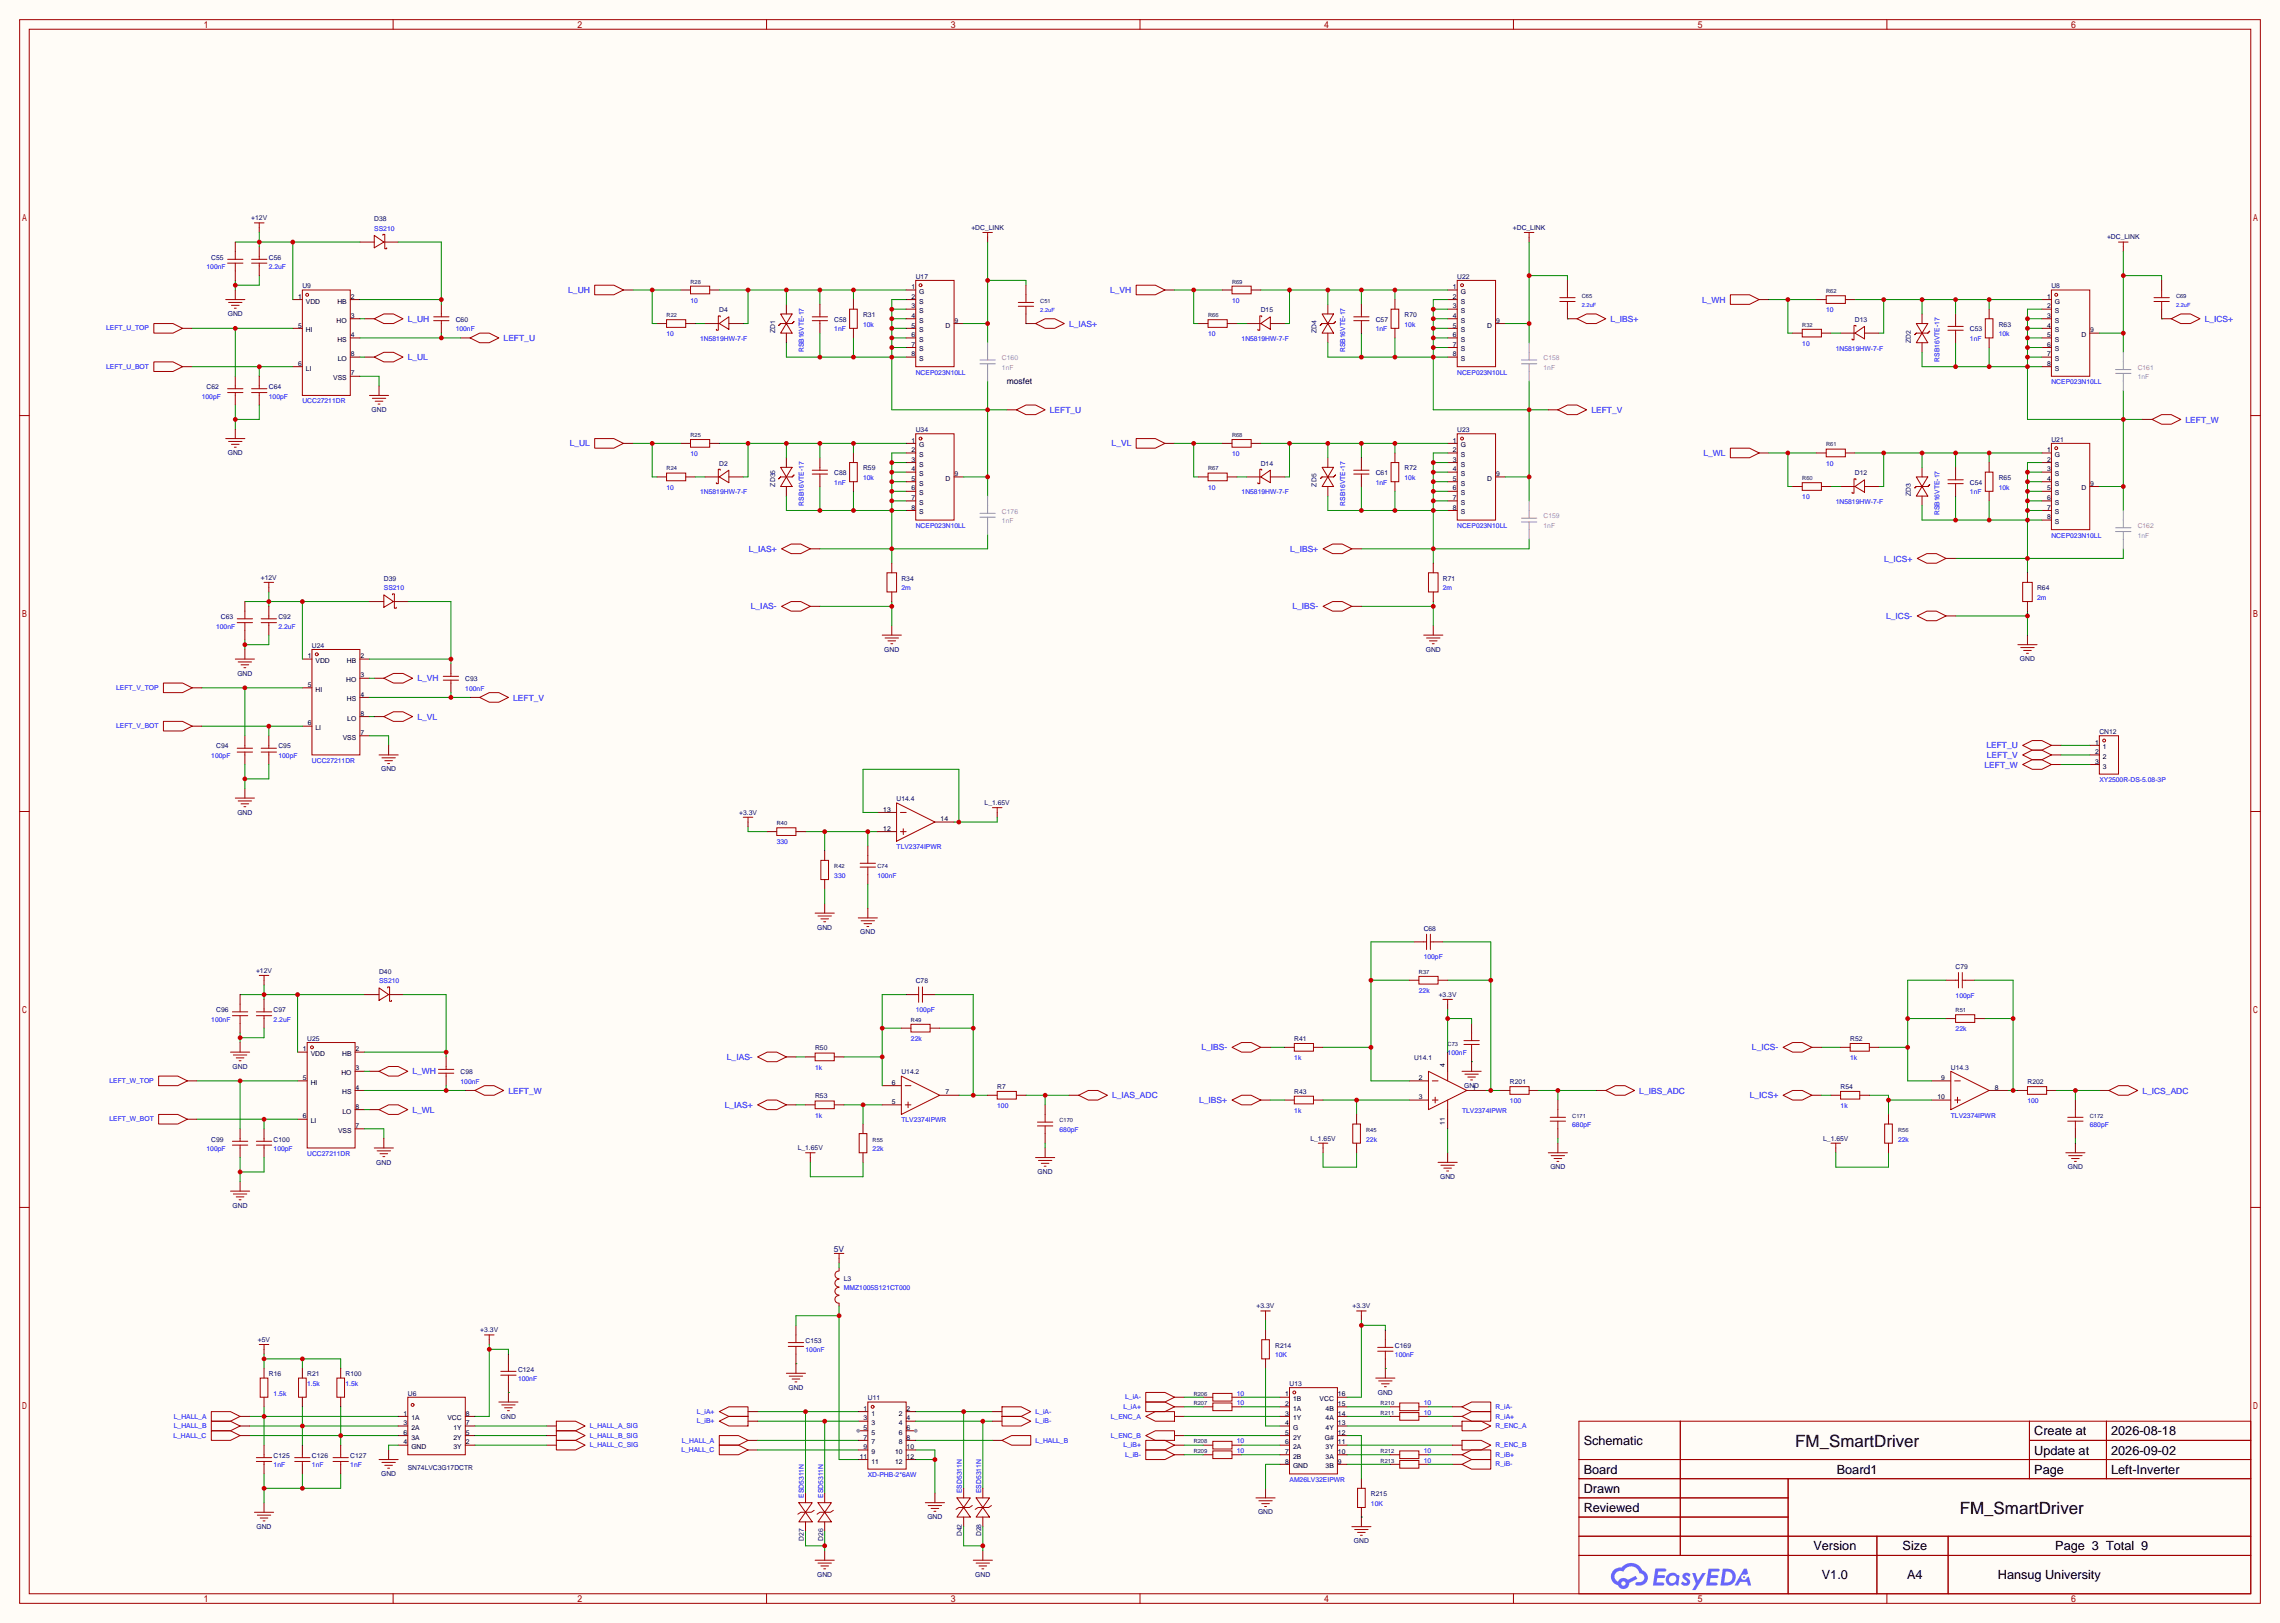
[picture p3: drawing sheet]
<svg xmlns="http://www.w3.org/2000/svg" width="604mm" height="430mm" viewBox="0 0 604 430" stroke-linecap="round" stroke-linejoin="round" font-family="sans-serif">
<defs><g id="words">
<g font-size="4.5">
<text x="475.8" y="383.4">FM_SmartDriver</text>
<text x="519.4" y="401.2">FM_SmartDriver</text>
</g>
<g font-size="3.4">
<text x="419.7" y="382.9">Schematic</text>
<text x="539.1" y="380.3">Create at</text>
<text x="559.5" y="380.3">2026-08-18</text>
<text x="539.1" y="385.4">Update at</text>
<text x="559.5" y="385.4">2026-09-02</text>
<text x="419.7" y="390.5">Board</text>
<text x="419.7" y="395.6">Drawn</text>
<text x="486.8" y="390.5">Board1</text>
<text x="539.1" y="390.5">Page</text>
<text x="559.5" y="390.5">Left-Inverter</text>
<text x="419.7" y="400.6">Reviewed</text>
<text x="480.6" y="410.8">Version</text>
<text x="504.2" y="410.8">Size</text>
<text x="544.7" y="410.8">Page 3 Total 9</text>
<text x="482.8" y="418.4">V1.0</text>
<text x="505.4" y="418.4">A4</text>
<text x="529.5" y="418.4">Hansug University</text>
</g>
<g font-size="2.2" fill="#00f">
<text x="150.6" y="77.7">L_UH</text>
<text x="294.2" y="77.7">L_VH</text>
<text x="451.1" y="80.2">L_WH</text>
<text x="108.1" y="85.3">L_UH</text>
<text x="283.3" y="86.5">L_IAS+</text>
<text x="426.8" y="85.3">L_IBS+</text>
<text x="584.3" y="85.3">L_ICS+</text>
<text x="108.1" y="95.4">L_UL</text>
<text x="133.5" y="90.4">LEFT_U</text>
<text x="278.3" y="109.4">LEFT_U</text>
<text x="421.8" y="109.4">LEFT_V</text>
<text x="579.2" y="111.9">LEFT_W</text>
<text x="151" y="118.3">L_UL</text>
<text x="294.6" y="118.3">L_VL</text>
<text x="451.5" y="120.8">L_WL</text>
<text x="198.5" y="146.2">L_IAS+</text>
<text x="342" y="146.2">L_IBS+</text>
<text x="499.3" y="148.8">L_ICS+</text>
<text x="199" y="161.5">L_IAS-</text>
<text x="342.5" y="161.5">L_IBS-</text>
<text x="499.9" y="164">L_ICS-</text>
<text x="110.6" y="180.5">L_VH</text>
<text x="136" y="185.6">LEFT_V</text>
<text x="110.6" y="190.7">L_VL</text>
<text x="526" y="203.4">LEFT_W</text>
<text x="526.5" y="198.3">LEFT_U</text>
<text x="526.6" y="200.8">LEFT_V</text>
<text x="192.7" y="280.9">L_IAS-</text>
<text x="318.4" y="278.3">L_IBS-</text>
<text x="464.3" y="278.3">L_ICS-</text>
<text x="109.3" y="284.7">L_WH</text>
<text x="134.7" y="289.7">LEFT_W</text>
<text x="192.1" y="293.6">L_IAS+</text>
<text x="294.8" y="291">L_IAS_ADC</text>
<text x="317.8" y="292.3">L_IBS+</text>
<text x="434.5" y="289.7">L_IBS_ADC</text>
<text x="463.8" y="291">L_ICS+</text>
<text x="567.8" y="289.7">L_ICS_ADC</text>
<text x="109.3" y="294.8">L_WL</text>
</g>
<text font-size="2.2" x="266.8" y="101.8">mosfet</text>
<text font-size="2.2" fill="#000080" x="221" y="331.7">5V</text>
<g font-size="1.8" fill="#000080">
<text x="66.6" y="58.4">+12V</text>
<text x="99.2" y="58.6">D38</text>
<text x="257.4" y="60.9">+DC_LINK</text>
<text x="400.9" y="60.9">+DC_LINK</text>
<text x="558.4" y="63.4">+DC_LINK</text>
<text x="56" y="68.8">C55</text>
<text x="71.2" y="68.8">C56</text>
<text x="80.1" y="76.4">U9</text>
<text x="242.7" y="73.8">U17</text>
<text x="386.2" y="73.8">U22</text>
<text x="543.7" y="76.4">U8</text>
<text x="60.4" y="83.8">GND</text>
<text x="190.6" y="82.7">D4</text>
<text x="334.1" y="82.7">D15</text>
<text x="120.8" y="85.3">C60</text>
<text x="205.4" y="88.3" transform="rotate(-90 205.4 88.3)">ZD1</text>
<text x="221.1" y="85.3">C58</text>
<text x="228.7" y="84">R31</text>
<text x="348.9" y="88.3" transform="rotate(-90 348.9 88.3)">ZD4</text>
<text x="364.6" y="85.3">C57</text>
<text x="372.2" y="84">R70</text>
<text x="491.6" y="85.3">D13</text>
<text x="522.1" y="87.8">C53</text>
<text x="529.7" y="86.5">R63</text>
<text x="506.4" y="90.8" transform="rotate(-90 506.4 90.8)">ZD2</text>
<text x="54.7" y="103.1">C62</text>
<text x="71.2" y="103.1">C64</text>
<text x="98.5" y="109.2">GND</text>
<text x="242.7" y="114.5">U34</text>
<text x="386.2" y="114.5">U23</text>
<text x="543.7" y="117">U21</text>
<text x="60.4" y="120.6">GND</text>
<text x="190.6" y="123.4">D2</text>
<text x="221.1" y="125.9">C88</text>
<text x="228.7" y="124.6">R59</text>
<text x="334.1" y="123.4">D14</text>
<text x="364.6" y="125.9">C61</text>
<text x="372.2" y="124.6">R72</text>
<text x="491.6" y="125.9">D12</text>
<text x="205.4" y="128.9" transform="rotate(-90 205.4 128.9)">ZD35</text>
<text x="348.9" y="128.9" transform="rotate(-90 348.9 128.9)">ZD5</text>
<text x="506.4" y="131.4" transform="rotate(-90 506.4 131.4)">ZD3</text>
<text x="522.1" y="128.5">C54</text>
<text x="529.7" y="127.2">R65</text>
<text x="69.1" y="153.6">+12V</text>
<text x="101.7" y="153.9">D39</text>
<text x="238.9" y="153.9">R34</text>
<text x="382.4" y="153.9">R71</text>
<text x="539.9" y="156.4">R64</text>
<text x="58.5" y="164">C63</text>
<text x="73.8" y="164">C92</text>
<text x="82.7" y="171.6">U24</text>
<text x="234.4" y="172.7">GND</text>
<text x="377.9" y="172.7">GND</text>
<text x="62.9" y="179">GND</text>
<text x="535.3" y="175.2">GND</text>
<text x="123.3" y="180.5">C93</text>
<text x="556.4" y="194.5">CN12</text>
<text x="57.3" y="198.3">C94</text>
<text x="73.8" y="198.3">C95</text>
<text x="101" y="204.4">GND</text>
<text x="62.9" y="215.8">GND</text>
<text x="195.9" y="215.8">+3.3V</text>
<text x="237.6" y="212.3">U14.4</text>
<text x="260.9" y="213.3">L_1.65V</text>
<text x="216.6" y="246.3">GND</text>
<text x="228" y="247.6">GND</text>
<text x="377.3" y="246.6">C68</text>
<text x="67.9" y="257.7">+12V</text>
<text x="100.5" y="258">D40</text>
<text x="518.3" y="256.7">C79</text>
<text x="242.7" y="260.5">C78</text>
<text x="57.3" y="268.2">C96</text>
<text x="72.5" y="268.2">C97</text>
<text x="381.3" y="264.1">+3.3V</text>
<text x="81.4" y="275.8">U25</text>
<text x="343" y="275.8">R41</text>
<text x="490.3" y="275.8">R52</text>
<text x="216" y="278.3">R50</text>
<text x="374.8" y="280.9">U14.1</text>
<text x="61.6" y="283.1">GND</text>
<text x="122" y="284.7">C98</text>
<text x="238.9" y="284.7">U14.2</text>
<text x="400.2" y="287.2">R201</text>
<text x="517" y="283.4">U14.3</text>
<text x="537.3" y="287.2">R202</text>
<text x="216" y="291">R53</text>
<text x="264.3" y="288.5">R7</text>
<text x="343" y="289.7">R43</text>
<text x="388" y="288.2">GND</text>
<text x="487.8" y="288.5">R54</text>
<text x="56" y="302.4">C99</text>
<text x="72.5" y="302.4">C100</text>
<text x="211.4" y="304.7">L_1.65V</text>
<text x="347.3" y="302.2">L_1.65V</text>
<text x="483.2" y="302.2">L_1.65V</text>
<text x="99.7" y="308.5">GND</text>
<text x="275" y="311.1">GND</text>
<text x="410.9" y="309.8">GND</text>
<text x="548" y="309.8">GND</text>
<text x="381.7" y="312.4">GND</text>
<text x="61.6" y="320">GND</text>
<text x="223.6" y="339.3">L3</text>
<text x="333" y="346.6">+3.3V</text>
<text x="358.4" y="346.6">+3.3V</text>
<text x="127.3" y="353">+3.3V</text>
<text x="68.4" y="355.5">+5V</text>
<text x="213.5" y="355.8">C153</text>
<text x="337.9" y="357.1">R214</text>
<text x="369.7" y="357.1">C169</text>
<text x="71.2" y="364.7">R16</text>
<text x="81.4" y="364.7">R21</text>
<text x="91.6" y="364.7">R100</text>
<text x="137.3" y="363.4">C124</text>
<text x="108.1" y="369.8">U6</text>
<text x="209" y="368.2">GND</text>
<text x="230" y="371">U11</text>
<text x="341.8" y="367.2">U13</text>
<text x="365.2" y="369.5">GND</text>
<text x="132.8" y="375.9">GND</text>
<text x="72.5" y="386.3">C125</text>
<text x="82.7" y="386.3">C126</text>
<text x="92.8" y="386.3">C127</text>
<text x="108.1" y="389.6">SN74LVC3G17DCTR</text>
<text x="101" y="391.1">GND</text>
<text x="333.4" y="401.3">GND</text>
<text x="363.3" y="396.4">R215</text>
<text x="68" y="405.1">GND</text>
<text x="245.8" y="402.5">GND</text>
<text x="254.9" y="407" transform="rotate(-90 254.9 407)">D42</text>
<text x="260" y="407" transform="rotate(-90 260 407)">D28</text>
<text x="213" y="408.3" transform="rotate(-90 213 408.3)">D27</text>
<text x="218.1" y="408.3" transform="rotate(-90 218.1 408.3)">D26</text>
<text x="358.8" y="408.9">GND</text>
<text x="216.6" y="417.8">GND</text>
<text x="258.5" y="417.8">GND</text>
</g>
<g font-size="1.8" fill="#00f">
<text x="99.2" y="61.1">SS210</text>
<text x="54.7" y="71.3">100nF</text>
<text x="71.2" y="71.3">2.2uF</text>
<text x="183" y="80.2">10</text>
<text x="326.5" y="80.2">10</text>
<text x="484" y="82.7">10</text>
<text x="28.1" y="87.6">LEFT_U_TOP</text>
<text x="120.8" y="87.8">100nF</text>
<text x="176.7" y="89.1">10</text>
<text x="221.1" y="87.8">1nF</text>
<text x="228.7" y="86.5">10k</text>
<text x="320.2" y="89.1">10</text>
<text x="364.6" y="87.8">1nF</text>
<text x="372.2" y="86.5">10k</text>
<text x="529.7" y="89.1">10k</text>
<text x="185.5" y="90.4">1N5819HW-7-F</text>
<text x="213" y="93.3" transform="rotate(-90 213 93.3)">RSB16VTE-17</text>
<text x="329.1" y="90.4">1N5819HW-7-F</text>
<text x="356.5" y="93.3" transform="rotate(-90 356.5 93.3)">RSB16VTE-17</text>
<text x="477.6" y="91.6">10</text>
<text x="486.5" y="92.9">1N5819HW-7-F</text>
<text x="514" y="95.9" transform="rotate(-90 514 95.9)">RSB16VTE-17</text>
<text x="522.1" y="90.4">1nF</text>
<text x="28.1" y="97.7">LEFT_U_BOT</text>
<text x="242.7" y="99.2">NCEP023N10LL</text>
<text x="386.2" y="99.2">NCEP023N10LL</text>
<text x="543.7" y="101.8">NCEP023N10LL</text>
<text x="53.5" y="105.6">100pF</text>
<text x="71.2" y="105.6">100pF</text>
<text x="80.1" y="106.9">UCC27211DR</text>
<text x="183" y="120.8">10</text>
<text x="326.5" y="120.8">10</text>
<text x="484" y="123.4">10</text>
<text x="176.7" y="129.7">10</text>
<text x="185.5" y="131">1N5819HW-7-F</text>
<text x="221.1" y="128.5">1nF</text>
<text x="228.7" y="127.2">10k</text>
<text x="320.2" y="129.7">10</text>
<text x="329.1" y="131">1N5819HW-7-F</text>
<text x="364.6" y="128.5">1nF</text>
<text x="372.2" y="127.2">10k</text>
<text x="522.1" y="131">1nF</text>
<text x="529.7" y="129.7">10k</text>
<text x="213" y="134" transform="rotate(-90 213 134)">RSB16VTE-17</text>
<text x="356.5" y="134" transform="rotate(-90 356.5 134)">RSB16VTE-17</text>
<text x="477.6" y="132.3">10</text>
<text x="486.5" y="133.5">1N5819HW-7-F</text>
<text x="514" y="136.5" transform="rotate(-90 514 136.5)">RSB16VTE-17</text>
<text x="242.7" y="139.9">NCEP023N10LL</text>
<text x="386.2" y="139.9">NCEP023N10LL</text>
<text x="543.7" y="142.4">NCEP023N10LL</text>
<text x="101.7" y="156.4">SS210</text>
<text x="238.9" y="156.4">2m</text>
<text x="382.4" y="156.4">2m</text>
<text x="539.9" y="158.9">2m</text>
<text x="57.3" y="166.6">100nF</text>
<text x="73.8" y="166.6">2.2uF</text>
<text x="30.8" y="182.8">LEFT_V_TOP</text>
<text x="123.3" y="183.1">100nF</text>
<text x="30.8" y="193">LEFT_V_BOT</text>
<text x="56" y="200.8">100pF</text>
<text x="73.8" y="200.8">100pF</text>
<text x="82.7" y="202.1">UCC27211DR</text>
<text x="556.4" y="207.2">XY2500R-DS-5.08-3P</text>
<text x="205.9" y="223.7">330</text>
<text x="237.6" y="225">TLV2374IPWR</text>
<text x="221.1" y="232.6">330</text>
<text x="232.5" y="232.6">100nF</text>
<text x="377.3" y="254.2">100pF</text>
<text x="100.5" y="260.5">SS210</text>
<text x="376" y="263.1">22k</text>
<text x="242.7" y="268.2">100pF</text>
<text x="518.3" y="264.3">100pF</text>
<text x="56" y="270.7">100nF</text>
<text x="72.5" y="270.7">2.2uF</text>
<text x="241.4" y="275.8">22k</text>
<text x="518.3" y="273.2">22k</text>
<text x="343" y="280.9">1k</text>
<text x="383.7" y="279.6">100nF</text>
<text x="490.3" y="280.9">1k</text>
<text x="29" y="287">LEFT_W_TOP</text>
<text x="122" y="287.2">100nF</text>
<text x="216" y="283.4">1k</text>
<text x="264.3" y="293.6">100</text>
<text x="400.2" y="292.3">100</text>
<text x="487.8" y="293.6">1k</text>
<text x="537.3" y="292.3">100</text>
<text x="29" y="297.1">LEFT_W_BOT</text>
<text x="216" y="296.1">1k</text>
<text x="238.9" y="297.4">TLV2374IPWR</text>
<text x="280.8" y="299.9">680pF</text>
<text x="343" y="294.8">1k</text>
<text x="387.5" y="294.8">TLV2374IPWR</text>
<text x="416.7" y="298.6">680pF</text>
<text x="517" y="296.1">TLV2374IPWR</text>
<text x="553.8" y="298.6">680pF</text>
<text x="54.7" y="305">100pF</text>
<text x="72.5" y="305">100pF</text>
<text x="231.3" y="305">22k</text>
<text x="362.1" y="302.4">22k</text>
<text x="503" y="302.4">22k</text>
<text x="81.4" y="306.3">UCC27211DR</text>
<text x="223.6" y="341.8">MMZ1005S121CT000</text>
<text x="213.5" y="358.3">100nF</text>
<text x="337.9" y="359.6">10K</text>
<text x="369.7" y="359.6">100nF</text>
<text x="137.3" y="365.9">100nF</text>
<text x="72.5" y="369.8">1.5k</text>
<text x="81.4" y="367.2">1.5k</text>
<text x="91.6" y="367.2">1.5k</text>
<text x="298.2" y="370.8">L_iA-</text>
<text x="327.8" y="369.8">10</text>
<text x="46.1" y="375.9">L_HALL_A</text>
<text x="184.7" y="374.6">L_iA+</text>
<text x="184.7" y="377.1">L_iB+</text>
<text x="274.4" y="374.6">L_iA-</text>
<text x="274.4" y="377.1">L_iB-</text>
<text x="294.4" y="375.9">L_ENC_A</text>
<text x="297.8" y="373.3">L_iA+</text>
<text x="327.8" y="372.3">10</text>
<text x="377.3" y="374.8">10</text>
<text x="377.3" y="372.3">10</text>
<text x="396.4" y="373.3">R_iA-</text>
<text x="396.4" y="375.9">R_iA+</text>
<text x="46" y="380.9">L_HALL_C</text>
<text x="46.1" y="378.4">L_HALL_B</text>
<text x="156.3" y="378.4">L_HALL_A_SIG</text>
<text x="156.3" y="380.9">L_HALL_B_SIG</text>
<text x="156.3" y="383.5">L_HALL_C_SIG</text>
<text x="180.7" y="382.2">L_HALL_A</text>
<text x="274.4" y="382.2">L_HALL_B</text>
<text x="294.4" y="380.9">L_ENC_B</text>
<text x="297.8" y="383.5">L_iB+</text>
<text x="327.8" y="382.5">10</text>
<text x="396.4" y="383.5">R_ENC_B</text>
<text x="396.4" y="378.4">R_ENC_A</text>
<text x="72.5" y="388.8">1nF</text>
<text x="82.7" y="388.8">1nF</text>
<text x="92.8" y="388.8">1nF</text>
<text x="180.6" y="384.7">L_HALL_C</text>
<text x="298.2" y="386">L_iB-</text>
<text x="327.8" y="385">10</text>
<text x="377.3" y="385">10</text>
<text x="377.3" y="387.5">10</text>
<text x="396.4" y="386">R_iB+</text>
<text x="396.4" y="388.6">R_iB-</text>
<text x="230" y="391.3">XD-PHB-2*6AW</text>
<text x="254.9" y="395.6" transform="rotate(-90 254.9 395.6)">ESD5311N</text>
<text x="260" y="395.6" transform="rotate(-90 260 395.6)">ESD5311N</text>
<text x="341.8" y="392.6">AM26LV32EIPWR</text>
<text x="213" y="396.9" transform="rotate(-90 213 396.9)">ESD5311N</text>
<text x="218.1" y="396.9" transform="rotate(-90 218.1 396.9)">ESD5311N</text>
<text x="363.3" y="399">10K</text>
</g>
<g font-size="1.8">
<text x="241.6" y="76.6">1</text>
<text x="243.6" y="77.9">G</text>
<text x="385.1" y="76.6">1</text>
<text x="387.1" y="77.9">G</text>
<text x="79" y="79.2">1</text>
<text x="81.1" y="80.4">VDD</text>
<text x="89.4" y="80.4">HB</text>
<text x="93" y="79.2">2</text>
<text x="241.6" y="81.7">3</text>
<text x="241.6" y="79.2">2</text>
<text x="243.6" y="83">S</text>
<text x="243.6" y="80.4">S</text>
<text x="385.1" y="81.7">3</text>
<text x="385.1" y="79.2">2</text>
<text x="387.1" y="83">S</text>
<text x="387.1" y="80.4">S</text>
<text x="542.6" y="81.7">2</text>
<text x="542.6" y="79.2">1</text>
<text x="544.6" y="83">S</text>
<text x="544.6" y="80.4">G</text>
<text x="79" y="86.8">5</text>
<text x="81.1" y="88">HI</text>
<text x="89.2" y="85.5">HO</text>
<text x="93" y="89.3">4</text>
<text x="93" y="84.2">3</text>
<text x="241.6" y="89.3">6</text>
<text x="241.6" y="86.8">5</text>
<text x="241.6" y="84.2">4</text>
<text x="243.6" y="88">S</text>
<text x="243.6" y="85.5">S</text>
<text x="250.6" y="86.8">D</text>
<text x="253" y="85.5">9</text>
<text x="385.1" y="89.3">6</text>
<text x="385.1" y="86.8">5</text>
<text x="385.1" y="84.2">4</text>
<text x="387.1" y="88">S</text>
<text x="387.1" y="85.5">S</text>
<text x="394.1" y="86.8">D</text>
<text x="396.5" y="85.5">9</text>
<text x="542.6" y="89.3">5</text>
<text x="542.6" y="86.8">4</text>
<text x="542.6" y="84.2">3</text>
<text x="544.6" y="88">S</text>
<text x="544.6" y="85.5">S</text>
<text x="551.6" y="89.3">D</text>
<text x="554" y="88">9</text>
<text x="89.4" y="90.6">HS</text>
<text x="89.5" y="95.7">LO</text>
<text x="93" y="94.4">8</text>
<text x="241.6" y="94.4">8</text>
<text x="241.6" y="91.9">7</text>
<text x="243.6" y="95.7">S</text>
<text x="243.6" y="93.1">S</text>
<text x="243.6" y="90.6">S</text>
<text x="385.1" y="94.4">8</text>
<text x="385.1" y="91.9">7</text>
<text x="387.1" y="95.7">S</text>
<text x="387.1" y="93.1">S</text>
<text x="387.1" y="90.6">S</text>
<text x="542.6" y="94.4">7</text>
<text x="542.6" y="91.9">6</text>
<text x="544.6" y="95.7">S</text>
<text x="544.6" y="93.1">S</text>
<text x="544.6" y="90.6">S</text>
<text x="79" y="96.9">6</text>
<text x="81.1" y="98.2">LI</text>
<text x="88.3" y="100.7">VSS</text>
<text x="93" y="99.5">7</text>
<text x="542.6" y="96.9">8</text>
<text x="544.6" y="98.2">S</text>
<text x="241.6" y="119.8">2</text>
<text x="241.6" y="117.3">1</text>
<text x="243.6" y="118.5">G</text>
<text x="385.1" y="119.8">2</text>
<text x="385.1" y="117.3">1</text>
<text x="387.1" y="118.5">G</text>
<text x="542.6" y="119.8">1</text>
<text x="241.6" y="124.9">4</text>
<text x="241.6" y="122.3">3</text>
<text x="243.6" y="123.6">S</text>
<text x="243.6" y="121.1">S</text>
<text x="385.1" y="124.9">4</text>
<text x="385.1" y="122.3">3</text>
<text x="387.1" y="123.6">S</text>
<text x="387.1" y="121.1">S</text>
<text x="542.6" y="124.9">3</text>
<text x="542.6" y="122.3">2</text>
<text x="544.6" y="123.6">S</text>
<text x="544.6" y="121.1">G</text>
<text x="241.6" y="130">6</text>
<text x="241.6" y="127.4">5</text>
<text x="243.6" y="131.2">S</text>
<text x="243.6" y="128.7">S</text>
<text x="243.6" y="126.1">S</text>
<text x="250.6" y="127.4">D</text>
<text x="253" y="126.1">9</text>
<text x="385.1" y="130">6</text>
<text x="385.1" y="127.4">5</text>
<text x="387.1" y="131.2">S</text>
<text x="387.1" y="128.7">S</text>
<text x="387.1" y="126.1">S</text>
<text x="394.1" y="127.4">D</text>
<text x="396.5" y="126.1">9</text>
<text x="542.6" y="130">5</text>
<text x="542.6" y="127.4">4</text>
<text x="544.6" y="131.2">S</text>
<text x="544.6" y="128.7">S</text>
<text x="544.6" y="126.1">S</text>
<text x="551.6" y="130">D</text>
<text x="554" y="128.7">9</text>
<text x="241.6" y="135">8</text>
<text x="241.6" y="132.5">7</text>
<text x="243.6" y="136.3">S</text>
<text x="243.6" y="133.8">S</text>
<text x="385.1" y="135">8</text>
<text x="385.1" y="132.5">7</text>
<text x="387.1" y="136.3">S</text>
<text x="387.1" y="133.8">S</text>
<text x="542.6" y="137.6">8</text>
<text x="542.6" y="135">7</text>
<text x="542.6" y="132.5">6</text>
<text x="544.6" y="136.3">S</text>
<text x="544.6" y="133.8">S</text>
<text x="544.6" y="138.8">S</text>
<text x="81.6" y="174.4">1</text>
<text x="83.6" y="175.7">VDD</text>
<text x="91.9" y="175.7">HB</text>
<text x="95.5" y="179.5">3</text>
<text x="95.5" y="174.4">2</text>
<text x="81.6" y="182">5</text>
<text x="83.6" y="183.3">HI</text>
<text x="91.7" y="180.8">HO</text>
<text x="91.9" y="185.8">HS</text>
<text x="95.5" y="184.6">4</text>
<text x="92" y="190.9">LO</text>
<text x="95.5" y="189.6">8</text>
<text x="81.6" y="192.2">6</text>
<text x="83.6" y="193.5">LI</text>
<text x="90.9" y="196">VSS</text>
<text x="95.5" y="194.7">7</text>
<text x="555.3" y="197.3">1</text>
<text x="555.3" y="199.8">2</text>
<text x="555.3" y="202.3">3</text>
<text x="557.3" y="198.5">1</text>
<text x="557.3" y="201.1">2</text>
<text x="557.3" y="203.6">3</text>
<text x="234.1" y="215">13</text>
<text x="234.1" y="220.1">12</text>
<text x="249.3" y="217.6">14</text>
<text x="80.3" y="278.5">1</text>
<text x="82.3" y="279.8">VDD</text>
<text x="90.7" y="279.8">HB</text>
<text x="94.2" y="278.5">2</text>
<text x="80.3" y="286.2">5</text>
<text x="82.3" y="287.4">HI</text>
<text x="90.5" y="284.9">HO</text>
<text x="94.2" y="283.6">3</text>
<text x="236.4" y="287.4">6</text>
<text x="376.1" y="286.2">2</text>
<text x="383" y="282.8" transform="rotate(-90 383 282.8)">4</text>
<text x="514.5" y="286.2">9</text>
<text x="90.7" y="290">HS</text>
<text x="94.2" y="293.8">8</text>
<text x="94.2" y="288.7">4</text>
<text x="236.4" y="292.5">5</text>
<text x="250.6" y="290">7</text>
<text x="376.1" y="291.2">3</text>
<text x="390.3" y="288.7">1</text>
<text x="513.5" y="291.2">10</text>
<text x="528.7" y="288.7">8</text>
<text x="80.3" y="296.3">6</text>
<text x="82.3" y="297.6">LI</text>
<text x="90.8" y="295.1">LO</text>
<text x="94.2" y="298.9">7</text>
<text x="383" y="298" transform="rotate(-90 383 298)">11</text>
<text x="89.6" y="300.1">VSS</text>
<text x="340.6" y="370">1</text>
<text x="342.7" y="371.3">1B</text>
<text x="349.7" y="371.3">VCC</text>
<text x="354.6" y="370">16</text>
<text x="107" y="375.1">1</text>
<text x="107" y="377.6">3</text>
<text x="109" y="376.3">1A</text>
<text x="118.6" y="376.3">VCC</text>
<text x="123.4" y="377.6">7</text>
<text x="123.4" y="375.1">8</text>
<text x="228.9" y="373.8">1</text>
<text x="228.9" y="376.3">3</text>
<text x="230.9" y="375.1">1</text>
<text x="230.9" y="377.6">3</text>
<text x="238.2" y="377.6">4</text>
<text x="238.2" y="375.1">2</text>
<text x="240.3" y="376.3">4</text>
<text x="240.3" y="373.8">2</text>
<text x="340.6" y="372.5">2</text>
<text x="340.6" y="375.1">3</text>
<text x="340.6" y="377.6">4</text>
<text x="342.7" y="373.8">1A</text>
<text x="342.7" y="376.3">1Y</text>
<text x="351.3" y="376.3">4A</text>
<text x="351.3" y="373.8">4B</text>
<text x="354.6" y="377.6">13</text>
<text x="354.6" y="375.1">14</text>
<text x="354.6" y="372.5">15</text>
<text x="107" y="382.7">4</text>
<text x="107" y="380.1">6</text>
<text x="109" y="378.9">2A</text>
<text x="109" y="384">GND</text>
<text x="109" y="381.4">3A</text>
<text x="120.2" y="384">3Y</text>
<text x="120.2" y="381.4">2Y</text>
<text x="120.2" y="378.9">1Y</text>
<text x="123.4" y="382.7">2</text>
<text x="123.4" y="380.1">5</text>
<text x="228.9" y="378.9">5</text>
<text x="228.9" y="381.4">7</text>
<text x="228.9" y="384">9</text>
<text x="230.9" y="380.1">5</text>
<text x="230.9" y="382.7">7</text>
<text x="238.2" y="382.7">8</text>
<text x="238.2" y="380.1">6</text>
<text x="240.3" y="384">10</text>
<text x="240.3" y="381.4">8</text>
<text x="240.3" y="378.9">6</text>
<text x="340.6" y="380.1">5</text>
<text x="340.6" y="382.7">6</text>
<text x="342.7" y="378.9">G</text>
<text x="342.7" y="381.4">2Y</text>
<text x="342.7" y="384">2A</text>
<text x="351.1" y="381.4">G#</text>
<text x="351.3" y="384">3Y</text>
<text x="351.3" y="378.9">4Y</text>
<text x="354.6" y="382.7">11</text>
<text x="354.6" y="380.1">12</text>
<text x="227.9" y="386.5">11</text>
<text x="230.9" y="385.2">9</text>
<text x="230.9" y="387.8">11</text>
<text x="237.2" y="387.8">12</text>
<text x="237.2" y="385.2">10</text>
<text x="240.3" y="386.5">12</text>
<text x="340.6" y="385.2">7</text>
<text x="340.6" y="387.8">8</text>
<text x="342.7" y="386.5">2B</text>
<text x="342.7" y="389">GND</text>
<text x="351.3" y="389">3B</text>
<text x="351.3" y="386.5">3A</text>
<text x="354.6" y="387.8">9</text>
<text x="354.6" y="385.2">10</text>
</g>
<g font-size="1.8" fill="#999">
<text x="265.6" y="95.4">C160</text>
<text x="409.1" y="95.4">C158</text>
<text x="265.6" y="98">1nF</text>
<text x="409.1" y="98">1nF</text>
<text x="566.5" y="98">C161</text>
<text x="566.5" y="100.5">1nF</text>
<text x="265.6" y="136.1">C176</text>
<text x="409.1" y="137.3">C159</text>
<text x="265.6" y="138.6">1nF</text>
<text x="409.1" y="139.9">1nF</text>
<text x="566.5" y="139.9">C162</text>
<text x="566.5" y="142.4">1nF</text>
</g>
<g font-size="1.5" fill="#000080">
<text x="183" y="75.1">R28</text>
<text x="326.5" y="75.1">R69</text>
<text x="484" y="77.7">R62</text>
<text x="275.7" y="80.2">C51</text>
<text x="419.2" y="78.9">C65</text>
<text x="576.7" y="78.9">C69</text>
<text x="176.7" y="84">R22</text>
<text x="320.2" y="84">R66</text>
<text x="477.6" y="86.5">R32</text>
<text x="183" y="115.8">R25</text>
<text x="326.5" y="115.8">R68</text>
<text x="484" y="118.3">R61</text>
<text x="176.7" y="124.6">R24</text>
<text x="320.2" y="124.6">R67</text>
<text x="477.6" y="127.2">R60</text>
<text x="205.9" y="218.6">R40</text>
<text x="221.1" y="230.1">R42</text>
<text x="232.5" y="230.1">C74</text>
<text x="376" y="258">R37</text>
<text x="518.3" y="268.2">R51</text>
<text x="241.4" y="270.7">R49</text>
<text x="383.7" y="277">C73</text>
<text x="280.8" y="297.4">C170</text>
<text x="362.1" y="299.9">R45</text>
<text x="416.7" y="296.1">C171</text>
<text x="503" y="299.9">R56</text>
<text x="553.8" y="296.1">C172</text>
<text x="231.3" y="302.4">R55</text>
<text x="316.4" y="369.8">R206</text>
<text x="316.4" y="372.3">R207</text>
<text x="365.9" y="374.8">R211</text>
<text x="365.9" y="372.3">R210</text>
<text x="316.4" y="382.5">R208</text>
<text x="316.4" y="385">R209</text>
<text x="365.9" y="385">R212</text>
<text x="365.9" y="387.5">R213</text>
</g>
<g font-size="1.5" fill="#00f">
<text x="275.7" y="82.7">2.2uF</text>
<text x="419.2" y="81.5">2.2uF</text>
<text x="576.7" y="81.5">2.2uF</text>
</g>
</g></defs>
<path d="M0 0h604.3v430h-604.3z" fill="#fffcf7"/>
<g fill="none" stroke="#a10000" stroke-width=".27">
<path d="M5.2 5.2h593.9v419.6h-593.9zM7.7 7.7h588.8v414.6h-588.8zM104.2 5.2v2.5M203.2 5.2v2.5M302.1 5.2v2.5M401.1 5.2v2.5M500.1 5.2v2.5M5.2 110.1h2.5M596.5 110.1h2.6M5.2 215h2.5M596.5 215h2.6M5.2 319.9h2.5"/>
<path d="M596.5 319.9h2.6M418.5 376.6h178v45.7h-178zM445.3 376.6v35.5M537.9 376.6v15.2M558.3 376.6v15.2M418.5 386.7h178M418.5 391.8h178M418.5 396.9h55.4M473.9 391.8v30.5M537.9 381.6h58.6M418.5 407h178M418.5 402h55.4"/>
<path d="M418.5 412.1h178M497.4 407v15.3M516.3 407v15.3M104.2 422.3v2.5M203.2 422.3v2.5M302.1 422.3v2.5M401.1 422.3v2.5M500.1 422.3v2.5"/>
</g>
<g fill="#5487ff">
<path d="M446.2 416.9a1.3 1.3 0 0 1 1.8 .3l-.4 .7a.47 .47 0 0 0-.3-.5 .47 .47 0 0 0-.6 .3l.2 .1a1.28 1.28 0 0 1 .7 2 1.53 1.53 0 0 1-2.2-.3l.6-.5 .8 .4a.31 .31 0 0 0 .3-.3 .31 .31 0 0 0-.3-.3 1.12 1.12 0 0 1-.6-1.9z"/>
<path d="M448.5 416.8h.8l.7 1.9 1.2-1.9h.9l-2.7 4.5h-.9l1-1.7z"/>
<path d="M438.7 415.6h2.5a.4 .4 0 0 1 .4 .4 .4 .4 0 0 1-.4 .4h-1.7l-.2 .9h1.7l.3 .4-.4 .4h-1.7l-.1 1.2h1.6a.39 .39 0 0 1 .4 .4 .39 .39 0 0 1-.4 .4h-2.6z"/>
<path d="M452.8 415.6h2.5a.4 .4 0 0 1 .4 .4 .4 .4 0 0 1-.4 .4h-1.7l-.1 .9h1.6l.3 .4-.4 .4h-1.7l-.1 1.2h1.6a.39 .39 0 0 1 .4 .4 .39 .39 0 0 1-.4 .4h-2.6z"/>
<path d="M462.2 415.6h.7l.4 1.4-.7 .3a.75 .75 0 0 0-1.1 .3 .75 .75 0 0 0 .5 1 .75 .75 0 0 0 1-.6l.5-.3 .6 2.4h-.8l-.3-1h-1.8l-.6 1h-.9z"/>
<path d="M456.6 415.6l-.6 4.5h1.4a2.27 2.27 0 0 0 2.6-2.3 2.27 2.27 0 0 0-2.7-2.2zM457.4 416.4a1.5 1.5 0 0 1 1.8 1.5 1.5 1.5 0 0 1-2 1.4h-.2z"/>
<path d="M442 417.2a1.6 1.6 0 0 0-.3 2.3 1.6 1.6 0 0 0 2.3 .2l.8 .4 .3-2.5-.2-.3h-.4a1.58 1.58 0 0 0-2.5-.1zM442.6 417.8a.99 .99 0 0 1 1.7 .5 .99 .99 0 0 1-1.4 1.1 .98 .98 0 0 1-.3-1.6z"/>
<path d="M427.7 416a2.37 2.37 0 0 0 1.1 4 1.54 1.54 0 0 0 1.8 1 1.54 1.54 0 0 0 1.2-1.6l2.2-1.1-.5-.8-2.1 1.1a1.57 1.57 0 0 0-2.6 .5 1.5 1.5 0 0 1-.7-2.1 1.5 1.5 0 0 1 2.1-.6 2.27 2.27 0 0 1 2.4-1.4 2.27 2.27 0 0 1 2 1.9 1.16 1.16 0 0 1 1.2 1.1 1.16 1.16 0 0 1-1.1 1.2h-.7a.47 .47 0 0 0-.6 .4 .47 .47 0 0 0 .5 .5 2.14 2.14 0 0 0 2.7-1.3 2.14 2.14 0 0 0-1.4-2.8 3.2 3.2 0 0 0-5.4-.7l-1.1 .1zM429.7 419.6a.6 .6 0 0 1 1.2 0 .6 .6 0 0 1-1.2 0z"/>
<circle cx="462.2" cy="417.9" r=".28"/>
</g>
<g fill="none" stroke="#870000" stroke-width=".27">
<path d="M68.7 60.3v1.3M77.6 79.4h2.5M92.8 79.4h2.6M240.2 79.4h2.5M240.2 76.8h2.5M261.7 62.9v1.2M383.7 79.4h2.5M383.7 76.8h2.5M405.3 62.9v1.2M541.1 79.4h2.6M562.7 65.4v1.3M77.6 87h2.5"/>
<path d="M77.6 97.2h2.5M92.8 94.6h2.6M92.8 89.5h2.6M92.8 84.5h2.6M92.8 99.7h2.6M208.4 80.6v2.6M208.4 88.3v2.5M240.2 94.6h2.5M240.2 92.1h2.5M240.2 89.5h2.5M240.2 87h2.5M240.2 84.5h2.5"/>
<path d="M240.2 81.9h2.5M252.9 85.7h2.5M351.9 80.6v2.6M351.9 88.3v2.5M383.7 94.6h2.5M383.7 92.1h2.5M383.7 89.5h2.5M383.7 87h2.5M383.7 84.5h2.5M383.7 81.9h2.5M396.4 85.7h2.5M509.4 83.2v2.5"/>
<path d="M509.4 90.8v2.5M541.1 94.6h2.6M541.1 92.1h2.6M541.1 89.5h2.6M541.1 87h2.6M541.1 84.5h2.6M541.1 81.9h2.6M541.1 97.2h2.6M553.8 88.3h2.6M240.2 117.5h2.5M383.7 117.5h2.5M208.4 121.3v2.5"/>
<path d="M208.4 128.9v2.5M240.2 135.3h2.5M240.2 132.7h2.5M240.2 130.2h2.5M240.2 127.6h2.5M240.2 125.1h2.5M240.2 122.6h2.5M240.2 120h2.5M252.9 126.4h2.5M351.9 121.3v2.5M351.9 128.9v2.5M383.7 135.3h2.5"/>
<path d="M383.7 132.7h2.5M383.7 130.2h2.5M383.7 127.6h2.5M383.7 125.1h2.5M383.7 122.6h2.5M383.7 120h2.5M396.4 126.4h2.5M509.4 123.8v2.6M509.4 131.4v2.6M541.1 137.8h2.6M541.1 135.3h2.6M541.1 132.7h2.6"/>
<path d="M541.1 130.2h2.6M541.1 127.6h2.6M541.1 125.1h2.6M541.1 122.6h2.6M541.1 120h2.6M553.8 128.9h2.6M71.2 155.6v1.2M80.1 174.6h2.6M95.4 179.7h2.5M95.4 174.6h2.5M80.1 192.4h2.6M80.1 182.2h2.6"/>
<path d="M95.4 189.9h2.5M95.4 194.9h2.5M95.4 184.8h2.5M70 259.7v1.3M78.9 278.8h2.5M94.1 278.8h2.5M78.9 296.5h2.5M78.9 286.4h2.5M94.1 294h2.5M94.1 299.1h2.5M94.1 288.9h2.5M94.1 283.8h2.5"/>
<path d="M134.7 368.9v2.6M210.9 361.3v2.6M367.2 362.6v2.5M103 384.2v2.5M218.6 410.8v2.6M260.5 410.8v2.6"/>
</g>
<g fill="none" stroke="#a10000" stroke-width=".27">
<path d="M67.4 59.1h2.6M68.7 59.1v1.2M80.1 76.8h12.7v28h-12.7zM242.7 74.3h10.2v22.9h-10.2zM260.5 61.6h2.5M261.7 61.6v1.3M386.2 74.3h10.2v22.9h-10.2zM404 61.6h2.5M405.3 61.6v1.3M543.7 76.8h10.1v22.9h-10.1zM561.5 64.1h2.5M562.7 64.1v1.3"/>
<path d="M206.9 83.2h3l-1.5 2.5zM206.9 85.7l-.5 .5 .5-.5M206.9 85.7h3M208.4 85.7l1.5 2.6h-3zM209.9 85.7l.5-.5-.5 .5M350.4 83.2h3l-1.5 2.5zM350.4 85.7l-.5 .5 .5-.5M350.4 85.7h3M351.9 85.7l1.5 2.6h-3zM353.4 85.7l.5-.5-.5 .5M507.9 85.7h3l-1.5 2.6zM507.9 88.3l-.5 .5 .5-.5"/>
<path d="M507.9 88.3h3M509.4 88.3l1.5 2.5h-3zM510.9 88.3l.5-.5-.5 .5M242.7 114.9h10.2v22.9h-10.2zM386.2 114.9h10.2v22.9h-10.2zM543.7 117.5h10.1v22.8h-10.1zM206.9 123.8h3l-1.5 2.6zM206.9 126.4l-.5 .5 .5-.5M206.9 126.4h3M208.4 126.4l1.5 2.5h-3zM209.9 126.4l.5-.5-.5 .5M350.4 123.8h3l-1.5 2.6z"/>
<path d="M350.4 126.4l-.5 .5 .5-.5M350.4 126.4h3M351.9 126.4l1.5 2.5h-3zM353.4 126.4l.5-.5-.5 .5M507.9 126.4h3l-1.5 2.5zM507.9 128.9l-.5 .5 .5-.5M507.9 128.9h3M509.4 128.9l1.5 2.5h-3zM510.9 128.9l.5-.5-.5 .5M70 154.3h2.5M71.2 154.3v1.3M82.7 172.1h12.7v27.9h-12.7z"/>
<path d="M68.7 258.4h2.5M70 258.4v1.3M81.4 276.2h12.7v28h-12.7zM132.2 371.5h5.1M133 372.2h3.5M133.7 373h2.1M134.5 373.8h.5M208.4 363.9h5.1M209.2 364.6h3.5M209.9 365.4h2.1M210.7 366.1h.5M364.6 365.1h5.1"/>
<path d="M365.4 365.9h3.5M366.1 366.6h2.1M366.9 367.4h.5M100.5 386.7h5M101.2 387.5h3.6M102 388.2h2M102.7 389h.6M216 413.4h5.1M216.8 414.1h3.5M217.6 414.9h2M218.3 415.7h.5M257.9 413.4h5.1"/>
<path d="M258.7 414.1h3.6M259.5 414.9h2M260.2 415.7h.5"/>
<circle cx="81.4" cy="78.1" r=".38"/>
<circle cx="244" cy="75.6" r=".38"/>
<circle cx="387.5" cy="75.6" r=".38"/>
<circle cx="545" cy="78.1" r=".38"/>
<circle cx="244" cy="116.2" r=".38"/>
<circle cx="387.5" cy="116.2" r=".38"/>
<circle cx="545" cy="118.7" r=".38"/>
<circle cx="83.9" cy="173.4" r=".38"/>
<circle cx="82.7" cy="277.5" r=".38"/>
</g>
<path d="M64.9 159.4h33M71.2 156.8v3.9M80.1 159.4v15.2" fill="none" stroke="#008700" stroke-width=".27"/>
<g fill="#c00">
<circle cx="71.2" cy="159.4" r=".63"/>
<circle cx="80.1" cy="159.4" r=".63"/>
</g>
<path d="M63.6 263.5h33M70 261v3.8M78.9 263.5v15.3" fill="none" stroke="#008700" stroke-width=".27"/>
<g fill="#c00">
<circle cx="78.9" cy="263.5" r=".63"/>
<circle cx="70" cy="263.5" r=".63"/>
</g>
<path d="M62.4 64.1h33M68.7 61.6v3.8M77.6 64.1v15.3" fill="none" stroke="#008700" stroke-width=".27"/>
<g fill="#c00">
<circle cx="77.6" cy="64.1" r=".63"/>
<circle cx="68.7" cy="64.1" r=".63"/>
</g>
<path d="M117 80.6v2.6M117 85.7v2.6M119.5 175.9v2.5M119.5 181v2.5M118.2 280v2.6M118.2 285.1v2.6M70 357.5v1.3" fill="none" stroke="#870000" stroke-width=".27"/>
<g fill="none" stroke="#a10000" stroke-width=".27">
<path d="M114.9 83.9h4.1M114.9 85h4.1M117 83.2v.7M117 85v.7M117.5 179.2h4M119.5 178.4v.8M117.5 180.2h4M119.5 180.2v.8M116.2 283.3h4.1M116.2 284.4h4.1M118.2 282.6v.7M118.2 284.4v.7"/>
<path d="M68.7 356.2h2.5M70 356.2v1.3"/>
</g>
<path d="M70 358.8v3.8M70 360h20.3v2.6M80.1 360v2.6" fill="none" stroke="#008700" stroke-width=".27"/>
<g fill="#c00">
<circle cx="80.1" cy="360" r=".63"/>
<circle cx="70" cy="360" r=".63"/>
</g>
<path d="M491.6 120h49.5M499.2 120v8.9h-1.2M509.4 120v3.8M518.3 120v3.8M527.2 120v2.6" fill="none" stroke="#008700" stroke-width=".27"/>
<g fill="#c00">
<circle cx="509.4" cy="120" r=".63"/>
<circle cx="518.3" cy="120" r=".63"/>
<circle cx="527.2" cy="120" r=".63"/>
<circle cx="499.2" cy="120" r=".63"/>
</g>
<path d="M491.6 79.4h49.5M499.2 79.4v8.9h-1.2M509.4 79.4v3.8M518.3 79.4v3.8M527.2 79.4v2.5" fill="none" stroke="#008700" stroke-width=".27"/>
<g fill="#c00">
<circle cx="499.2" cy="79.4" r=".63"/>
<circle cx="509.4" cy="79.4" r=".63"/>
<circle cx="527.2" cy="79.4" r=".63"/>
<circle cx="518.3" cy="79.4" r=".63"/>
</g>
<path d="M190.6 76.8h49.6M198.2 76.8v8.9h-1.2M208.4 76.8v3.8M217.3 76.8v3.8M226.2 76.8v2.6" fill="none" stroke="#008700" stroke-width=".27"/>
<g fill="#c00">
<circle cx="208.4" cy="76.8" r=".63"/>
<circle cx="217.3" cy="76.8" r=".63"/>
<circle cx="226.2" cy="76.8" r=".63"/>
<circle cx="198.2" cy="76.8" r=".63"/>
</g>
<path d="M334.1 76.8h49.6M341.8 76.8v8.9h-1.3M351.9 76.8v3.8M360.8 76.8v3.8M369.7 76.8v2.6" fill="none" stroke="#008700" stroke-width=".27"/>
<g fill="#c00">
<circle cx="341.8" cy="76.8" r=".63"/>
<circle cx="351.9" cy="76.8" r=".63"/>
<circle cx="369.7" cy="76.8" r=".63"/>
<circle cx="360.8" cy="76.8" r=".63"/>
</g>
<path d="M190.6 117.5h49.6M198.2 117.5v8.9h-1.2M208.4 117.5v3.8M217.3 117.5v3.8M226.2 117.5v2.5" fill="none" stroke="#008700" stroke-width=".27"/>
<g fill="#c00">
<circle cx="198.2" cy="117.5" r=".63"/>
<circle cx="208.4" cy="117.5" r=".63"/>
<circle cx="226.2" cy="117.5" r=".63"/>
<circle cx="217.3" cy="117.5" r=".63"/>
</g>
<path d="M334.1 117.5h49.6M341.8 117.5v8.9h-1.3M351.9 117.5v3.8M360.8 117.5v3.8M369.7 117.5v2.5" fill="none" stroke="#008700" stroke-width=".27"/>
<g fill="#c00">
<circle cx="351.9" cy="117.5" r=".63"/>
<circle cx="360.8" cy="117.5" r=".63"/>
<circle cx="369.7" cy="117.5" r=".63"/>
<circle cx="341.8" cy="117.5" r=".63"/>
</g>
<path d="M96.6 278.8h21.6M106.8 263.5h11.4v16.5" fill="none" stroke="#008700" stroke-width=".27"/>
<circle cx="118.2" cy="278.8" r=".63" fill="#c00"/>
<path d="M95.4 79.4h21.6M105.5 64.1h11.5v16.5" fill="none" stroke="#008700" stroke-width=".27"/>
<circle cx="117" cy="79.4" r=".63" fill="#c00"/>
<path d="M108.1 159.4h11.4v16.5M97.9 174.6h21.6" fill="none" stroke="#008700" stroke-width=".27"/>
<circle cx="119.5" cy="174.6" r=".63" fill="#c00"/>
<g fill="none" stroke="#008700" stroke-width=".27">
<path d="M95.4 99.7h5.1v2.5M509.4 134v3.8h31.7M518.3 131.4v6.4M527.2 132.7v5.1M537.3 125.1h3.8M537.3 127.6h3.8M537.3 130.2h3.8M537.3 132.7h3.8M537.3 135.3h3.8M541.1 122.6h-3.8v29.2M562.7 145.4v2.6h-44.4M97.9 194.9h5.1v2.6"/>
<path d="M96.6 299.1h5.1v2.5"/>
</g>
<g fill="#c00">
<circle cx="537.3" cy="148" r=".63"/>
<circle cx="537.3" cy="137.8" r=".63"/>
<circle cx="527.2" cy="137.8" r=".63"/>
<circle cx="518.3" cy="137.8" r=".63"/>
<circle cx="537.3" cy="135.3" r=".63"/>
<circle cx="537.3" cy="132.7" r=".63"/>
<circle cx="537.3" cy="130.2" r=".63"/>
<circle cx="537.3" cy="127.6" r=".63"/>
<circle cx="537.3" cy="125.1" r=".63"/>
</g>
<path d="M351.9 131.4v3.9h31.8M360.8 128.9v6.4M369.7 130.2v5.1M379.9 122.6h3.8M379.9 125.1h3.8M379.9 127.6h3.8M379.9 130.2h3.8M379.9 132.7h3.8M383.7 120h-3.8v29.2M405.3 142.9v2.5h-44.5" fill="none" stroke="#008700" stroke-width=".27"/>
<g fill="#c00">
<circle cx="379.9" cy="135.3" r=".63"/>
<circle cx="379.9" cy="145.4" r=".63"/>
<circle cx="369.7" cy="135.3" r=".63"/>
<circle cx="360.8" cy="135.3" r=".63"/>
<circle cx="379.9" cy="132.7" r=".63"/>
<circle cx="379.9" cy="130.2" r=".63"/>
<circle cx="379.9" cy="127.6" r=".63"/>
<circle cx="379.9" cy="125.1" r=".63"/>
<circle cx="379.9" cy="122.6" r=".63"/>
</g>
<path d="M208.4 131.4v3.9h31.8M217.3 128.9v6.4M226.2 130.2v5.1M236.3 132.7h3.9M236.3 130.2h3.9M236.3 127.6h3.9M236.3 125.1h3.9M236.3 122.6h3.9M240.2 120h-3.9v29.2M261.7 141.6v3.8h-44.4" fill="none" stroke="#008700" stroke-width=".27"/>
<g fill="#c00">
<circle cx="236.3" cy="135.3" r=".63"/>
<circle cx="236.3" cy="132.7" r=".63"/>
<circle cx="236.3" cy="130.2" r=".63"/>
<circle cx="236.3" cy="127.6" r=".63"/>
<circle cx="236.3" cy="125.1" r=".63"/>
<circle cx="236.3" cy="122.6" r=".63"/>
<circle cx="226.2" cy="135.3" r=".63"/>
<circle cx="217.3" cy="135.3" r=".63"/>
<circle cx="236.3" cy="145.4" r=".63"/>
</g>
<path d="M240.2 79.4h-3.9v29.2h30.5M208.4 90.8v3.8h31.8M217.3 88.3v6.3M226.2 89.5v5.1M236.3 81.9h3.9M236.3 84.5h3.9M236.3 87h3.9M236.3 89.5h3.9M236.3 92.1h3.9M261.7 101v30.4M255.4 126.4h6.3" fill="none" stroke="#008700" stroke-width=".27"/>
<g fill="#c00">
<circle cx="217.3" cy="94.6" r=".63"/>
<circle cx="226.2" cy="94.6" r=".63"/>
<circle cx="236.3" cy="94.6" r=".63"/>
<circle cx="236.3" cy="92.1" r=".63"/>
<circle cx="236.3" cy="89.5" r=".63"/>
<circle cx="236.3" cy="87" r=".63"/>
<circle cx="236.3" cy="84.5" r=".63"/>
<circle cx="236.3" cy="81.9" r=".63"/>
<circle cx="261.7" cy="108.6" r=".63"/>
<circle cx="261.7" cy="126.4" r=".63"/>
</g>
<path d="M509.4 93.3v3.9h31.7M518.3 90.8v6.4M527.2 92.1v5.1M537.3 94.6h3.8M537.3 92.1h3.8M537.3 89.5h3.8M537.3 87h3.8M537.3 84.5h3.8M541.1 81.9h-3.8v29.2h30.5M562.7 103.5v31.8M556.4 128.9h6.3" fill="none" stroke="#008700" stroke-width=".27"/>
<g fill="#c00">
<circle cx="562.7" cy="111.1" r=".63"/>
<circle cx="562.7" cy="128.9" r=".63"/>
<circle cx="537.3" cy="97.2" r=".63"/>
<circle cx="537.3" cy="94.6" r=".63"/>
<circle cx="537.3" cy="92.1" r=".63"/>
<circle cx="537.3" cy="89.5" r=".63"/>
<circle cx="537.3" cy="87" r=".63"/>
<circle cx="537.3" cy="84.5" r=".63"/>
<circle cx="527.2" cy="97.2" r=".63"/>
<circle cx="518.3" cy="97.2" r=".63"/>
</g>
<path d="M383.7 79.4h-3.8v29.2h30.4M351.9 90.8v3.8h31.8M360.8 88.3v6.3M369.7 89.5v5.1M379.9 92.1h3.8M379.9 89.5h3.8M379.9 87h3.8M379.9 84.5h3.8M379.9 81.9h3.8M405.3 101v31.7M398.9 126.4h6.4" fill="none" stroke="#008700" stroke-width=".27"/>
<g fill="#c00">
<circle cx="405.3" cy="108.6" r=".63"/>
<circle cx="405.3" cy="126.4" r=".63"/>
<circle cx="379.9" cy="94.6" r=".63"/>
<circle cx="379.9" cy="92.1" r=".63"/>
<circle cx="379.9" cy="89.5" r=".63"/>
<circle cx="379.9" cy="87" r=".63"/>
<circle cx="379.9" cy="84.5" r=".63"/>
<circle cx="379.9" cy="81.9" r=".63"/>
<circle cx="369.7" cy="94.6" r=".63"/>
<circle cx="360.8" cy="94.6" r=".63"/>
</g>
<path d="M223.6 292.7h10.2M228.7 292.7v5.1" fill="none" stroke="#008700" stroke-width=".27"/>
<circle cx="228.7" cy="292.7" r=".63" fill="#c00"/>
<path d="M214.8 306.7v1.3M70 398.1v2.6" fill="none" stroke="#870000" stroke-width=".27"/>
<path d="M213.5 305.4h2.5M214.8 305.4v1.3M67.4 400.7h5.1M68.2 401.4h3.6M69 402.2h2M69.7 403h.5" fill="none" stroke="#a10000" stroke-width=".27"/>
<path d="M70 390.5v7.6M80.1 390.5v3.8M90.3 390.5v3.8h-20.3" fill="none" stroke="#008700" stroke-width=".27"/>
<g fill="#c00">
<circle cx="70" cy="394.3" r=".63"/>
<circle cx="80.1" cy="394.3" r=".63"/>
</g>
<path d="M247.8 263.5h10.1v26.7M249 272.4h8.9M254.1 290.2h7.6M214.8 308v3.8h13.9v-3.8" fill="none" stroke="#008700" stroke-width=".27"/>
<g fill="#c00">
<circle cx="257.9" cy="290.2" r=".63"/>
<circle cx="257.9" cy="272.4" r=".63"/>
</g>
<path d="M198.2 219.1v1.2h5.1M213.5 220.3h19M218.6 220.3v5.1M230 220.3v3.9" fill="none" stroke="#008700" stroke-width=".27"/>
<g fill="#c00">
<circle cx="230" cy="220.3" r=".63"/>
<circle cx="218.6" cy="220.3" r=".63"/>
</g>
<path d="M480.2 290.2h2.5" fill="none" stroke="#870000" stroke-width=".27"/>
<path d="M472.6 290.2l2.5-1.3h2.5l2.6 1.3-2.6 1.3h-2.5z" fill="none" stroke="#a10000" stroke-width=".27"/>
<path d="M63.6 273.7v2.5M70 272.4v2.6h-6.4" fill="none" stroke="#008700" stroke-width=".27"/>
<circle cx="63.6" cy="275" r=".63" fill="#c00"/>
<path d="M64.9 169.5v2.6M71.2 168.3v2.5h-6.3" fill="none" stroke="#008700" stroke-width=".27"/>
<circle cx="64.9" cy="170.8" r=".63" fill="#c00"/>
<path d="M62.4 74.3v2.5M68.7 73v2.6h-6.3" fill="none" stroke="#008700" stroke-width=".27"/>
<circle cx="62.4" cy="75.6" r=".63" fill="#c00"/>
<g fill="none" stroke="#a10000" stroke-width=".27">
<path d="M157.6 75.6h5.1l2.5 1.2-2.5 1.3h-5.1zM301.1 75.6h5.1l2.5 1.2-2.5 1.3h-5.1zM458.6 78.1h5.1l2.5 1.3-2.5 1.2h-5.1zM157.6 116.2h5.1l2.5 1.3-2.5 1.2h-5.1zM301.1 116.2h5.1l2.5 1.3-2.5 1.2h-5.1zM458.6 118.7h5.1l2.5 1.3-2.5 1.3h-5.1zM518.3 259.7h.7M519 257.7v4M520.1 257.7v4M520.1 259.7h.7M242.7 263.5h.8M243.5 261.5v4.1"/>
<path d="M244.5 261.5v4.1M244.5 263.5h.7"/>
</g>
<path d="M165.2 76.8h2.6M308.7 76.8h2.6M466.2 79.4h2.6M165.2 117.5h2.6M308.7 117.5h2.6M466.2 120h2.6M515.7 259.7h2.6M520.8 259.7h2.6M240.2 263.5h2.5M245.2 263.5h2.6" fill="none" stroke="#870000" stroke-width=".27"/>
<path d="M167.8 117.5h12.7M172.8 117.5v8.9h1.3" fill="none" stroke="#008700" stroke-width=".27"/>
<circle cx="172.8" cy="117.5" r=".63" fill="#c00"/>
<path d="M167.8 76.8h12.7M172.8 76.8v8.9h1.3" fill="none" stroke="#008700" stroke-width=".27"/>
<circle cx="172.8" cy="76.8" r=".63" fill="#c00"/>
<path d="M311.3 117.5h12.7M316.4 117.5v8.9h1.2" fill="none" stroke="#008700" stroke-width=".27"/>
<circle cx="316.4" cy="117.5" r=".63" fill="#c00"/>
<path d="M311.3 76.8h12.7M316.4 76.8v8.9h1.2" fill="none" stroke="#008700" stroke-width=".27"/>
<circle cx="316.4" cy="76.8" r=".63" fill="#c00"/>
<path d="M468.8 79.4h12.7M473.8 79.4v8.9h1.3" fill="none" stroke="#008700" stroke-width=".27"/>
<circle cx="473.8" cy="79.4" r=".63" fill="#c00"/>
<path d="M468.8 120h12.7M473.8 120v8.9h1.3" fill="none" stroke="#008700" stroke-width=".27"/>
<circle cx="473.8" cy="120" r=".63" fill="#c00"/>
<g fill="none" stroke="#870000" stroke-width=".27">
<path d="M62.4 64.1v2.6M62.4 71.8v2.5M62.4 76.8v2.6M68.7 65.4v2.5M68.7 70.5v2.5M95.4 64.1h3.8M101.7 64.1h3.8M62.4 113.7v2.5M100.5 102.2v2.6M266.8 108.6h2.6M410.3 108.6h2.6M567.8 111.1h2.6"/>
<path d="M64.9 159.4v2.5M97.9 159.4h3.8M104.3 159.4h3.8M64.9 167v2.5M64.9 172.1v2.5M71.2 160.7v2.5M71.2 165.7v2.6M236.3 165.7v2.6M379.9 165.7v2.6M537.3 168.3v2.5M103 197.5v2.5M543.7 197.5h2.5"/>
<path d="M64.9 208.9v2.6M198.2 217.8v1.3M232.5 215.3h5.1M247.8 217.8h5.1M264.3 215.3v1.2M543.7 200h2.5M543.7 202.6h2.5M218.6 239.4v2.5M230 224.2v2.5M230 231.8v2.5M232.5 220.3h5.1M63.6 263.5v2.6"/>
<path d="M63.6 271.1v2.6M63.6 276.2v2.6M70 264.8v2.5M70 269.9v2.5M96.6 263.5h3.9M103 263.5h3.8M383.7 266.1v1.2M383.7 278.8v5M233.8 287.7h5.1M233.8 292.7h5.1M249 290.2h5.1M373.5 286.4h5.1"/>
<path d="M373.5 291.5h5.1M383.7 294v5.1M388.7 288.9h5.1M511.9 286.4h5.1M511.9 291.5h5.1M527.2 288.9h5.1M63.6 313.1v2.5M101.7 301.6v2.6M222.4 333.4v1.2M129.7 355v1.2M335.4 348.6v1.3M360.8 348.6v1.3"/>
</g>
<g fill="none" stroke="#a10000" stroke-width=".27">
<path d="M59.8 79.4h5.1M60.3 69.7h4.1M60.3 68.7h4.1M62.4 66.7v2M62.4 69.7v2.1M66.7 69.7h4M66.7 68.7h4M68.7 67.9v.8M68.7 69.7v.8M99.2 62.4l2.5 1.7-2.5 1.6zM101.5 62.4v-.3h.5v3.8h.5v-.2M60.6 80.1h3.5"/>
<path d="M61.3 80.9h2.1M62.1 81.7h.5M59.8 116.2h5.1M60.6 117h3.5M61.3 117.7h2.1M62.1 118.5h.5M97.9 104.8h5.1M98.7 105.5h3.5M99.4 106.3h2.1M100.2 107.1h.5M269.4 108.6l2.5-1.3h2.5l2.6 1.3-2.6 1.3h-2.5zM412.9 108.6l2.5-1.3h2.6l2.5 1.3-2.5 1.3h-2.6z"/>
<path d="M570.4 111.1l2.5-1.2h2.5l2.6 1.2-2.6 1.3h-2.5zM101.7 157.6l2.6 1.8-2.6 1.5zM104 157.6v-.2h.5v3.8h.5v-.3M62.4 174.6h5M62.9 165h4M62.9 164h4M63.1 175.4h3.6M63.9 176.1h2M64.6 176.9h.6M64.9 161.9v2.1M64.9 165v2M69.2 165h4.1"/>
<path d="M69.2 164h4.1M71.2 163.2v.8M71.2 165v.7M233.8 168.3h5.1M234.6 169h3.5M235.3 169.8h2.1M236.1 170.6h.5M377.3 168.3h5.1M378.1 169h3.5M378.8 169.8h2.1M379.6 170.6h.5M534.8 170.8h5.1"/>
<path d="M535.6 171.6h3.5M536.3 172.3h2.1M537.1 173.1h.5M536.1 197.5l2.5-1.3h2.5l2.6 1.3-2.6 1.3h-2.5zM62.4 211.5h5M63.1 212.2h3.6M63.9 213h2M64.6 213.7h.6M100.5 200h5M101.2 200.8h3.6M102 201.5h2M102.7 202.3h.6"/>
<path d="M197 216.5h2.5M198.2 216.5v1.3M237.6 212.7l10.2 5.1-10.2 5.1zM238.6 215.3h1.6M239.4 219.6v1.5M263 214h2.6M264.3 214v1.3M536.1 200l2.5-1.2h2.5l2.6 1.2-2.6 1.3h-2.5zM536.1 202.6l2.5-1.3h2.5l2.6 1.3-2.6 1.2h-2.5zM228 229.7h4M228 228.7h4M230 226.7v2"/>
<path d="M230 229.7v2.1M238.6 220.3h1.6M216 241.9h5.1M216.8 242.7h3.5M217.6 243.5h2M218.3 244.2h.5M61.1 278.8h5.1M61.6 269.1h4.1M61.6 268.1h4.1M61.8 279.5h3.6M63.6 266.1v2M63.6 269.1v2"/>
<path d="M67.9 269.1h4.1M67.9 268.1h4.1M70 267.3v.8M70 269.1v.8M100.5 261.7l2.5 1.8-2.5 1.5zM102.7 261.7v-.2h.6v3.8h.5v-.3M382.4 264.8h2.5M383.7 264.8v1.3M62.6 280.3h2M63.4 281.1h.5M238.9 285.1l10.1 5.1-10.1 5.1zM239.9 287.7h1.5"/>
<path d="M239.9 292.7h1.5M240.7 292v1.5M378.6 283.8l10.1 5.1-10.1 5.1zM379.6 286.4h1.5M379.6 291.5h1.5M380.4 290.7v1.5M383.7 283.8v2.6M383.7 291.5v2.5M517 283.8l10.2 5.1-10.2 5.1zM518 286.4h1.6M518 291.5h1.6M518.8 290.7v1.5"/>
<path d="M61.1 315.6h5.1M61.8 316.4h3.6M62.6 317.1h2M63.4 317.9h.5M99.2 304.2h5.1M99.9 304.9h3.6M100.7 305.7h2M101.5 306.5h.5M221.1 332.1h2.5M222.4 332.1v1.3M128.4 353.7h2.5M129.7 353.7v1.3"/>
<path d="M334.1 347.3h2.6M335.4 347.3v1.3M359.5 347.3h2.6M360.8 347.3v1.3"/>
</g>
<path d="M232.5 215.3h-3.8v-11.5h25.4v14M264.3 216.5v1.3h-11.4" fill="none" stroke="#008700" stroke-width=".27"/>
<circle cx="254.1" cy="217.8" r=".63" fill="#c00"/>
<g fill="none" stroke="#a10000" stroke-width=".27">
<path d="M227.5 243.2h5M228.2 244h3.6M229 244.7h2M229.7 245.5h.6M388 276.7h4M388 275.7h4M390 273.7v2M390 276.7v2.1M285.9 290.2l2.5-1.3h2.6l2.5 1.3-2.5 1.3h-2.6zM425.6 288.9l2.5-1.2h2.6l2.5 1.2-2.5 1.3h-2.6zM274.4 306.7h5.1M275.2 307.5h3.6"/>
<path d="M276 308.2h2M276.7 309h.5M410.3 305.4h5.1M411.1 306.2h3.6M411.9 307h2M412.6 307.7h.5M547.5 305.4h5.1M548.3 306.2h3.5M549 307h2.1M549.8 307.7h.5M208.9 356.7h4.1M208.9 355.7h4.1"/>
<path d="M210.9 353.7v2M210.9 356.7v2.1M365.1 358h4.1M365.1 357h4.1M367.2 355v2M367.2 358v2M132.7 364.4h4.1M132.7 363.3h4.1M134.7 361.3v2M134.7 364.4v2"/>
</g>
<g fill="none" stroke="#870000" stroke-width=".27">
<path d="M230 240.7v2.5M390 271.1v2.6M390 278.8v2.5M283.3 290.2h2.6M423 288.9h2.6M277 304.2v2.5M412.9 302.9v2.5M550 302.9v2.5M134.7 358.8v2.5M210.9 351.2v2.5M210.9 358.8v2.5M367.2 352.4v2.6"/>
<path d="M134.7 366.4v2.5M367.2 360v2.6"/>
</g>
<path d="M218.6 235.6v3.8M230 234.3v6.4M233.8 272.4h5.1M240.2 263.5h-6.4v24.2M223.6 280h10.2" fill="none" stroke="#008700" stroke-width=".27"/>
<g fill="#c00">
<circle cx="233.8" cy="272.4" r=".63"/>
<circle cx="233.8" cy="280" r=".63"/>
</g>
<g fill="none" stroke="#870000" stroke-width=".27">
<path d="M226.2 79.4v2.5M369.7 79.4v2.5M96.6 94.6h2.6M96.6 84.5h2.6M122 89.5h2.6M186.8 85.7h3.8M193.2 85.7h3.8M217.3 80.6v2.6M217.3 85.7v2.6M226.2 87v2.5M330.3 85.7h3.8M336.7 85.7h3.8"/>
<path d="M360.8 80.6v2.6M360.8 85.7v2.6M369.7 87v2.5M487.8 88.3h3.8M494.2 88.3h3.8M518.3 83.2v2.5M518.3 88.3v2.5M527.2 81.9v2.6M527.2 89.5v2.6M186.8 126.4h3.8M193.2 126.4h3.8M217.3 121.3v2.5"/>
<path d="M217.3 126.4v2.5M226.2 120v2.6M226.2 127.6v2.6M330.3 126.4h3.8M336.7 126.4h3.8M360.8 121.3v2.5M360.8 126.4v2.5M369.7 120v2.6M369.7 127.6v2.6M487.8 128.9h3.8M494.2 128.9h3.8M518.3 123.8v2.6"/>
<path d="M518.3 128.9v2.5M527.2 122.6v2.5M527.2 130.2v2.5M214.8 145.4h2.5M358.3 145.4h2.5M99.2 179.7h2.5M99.2 189.9h2.5M124.6 184.8h2.5M97.9 294h2.6M97.9 283.8h2.6M123.3 288.9h2.6M208.4 292.7h2.5"/>
</g>
<g fill="none" stroke="#a10000" stroke-width=".27">
<path d="M99.2 94.6l2.5-1.3h2.6l2.5 1.3-2.5 1.3h-2.6zM99.2 84.5l2.5-1.3h2.6l2.5 1.3-2.5 1.2h-2.6zM124.6 89.5l2.5-1.2h2.6l2.5 1.2-2.5 1.3h-2.6zM190.6 85.7l2.6-1.8v3.3zM190.9 83.9v-.2h-.5v3.8h-.5v-.3M215.3 85h4M215.3 83.9h4M217.3 83.2v.7M217.3 85v.7M225.2 81.9h2v5.1h-2zM334.1 85.7l2.6-1.8v3.3zM334.4 83.9v-.2h-.5v3.8h-.5v-.3"/>
<path d="M358.8 85h4M358.8 83.9h4M360.8 83.2v.7M360.8 85v.7M368.7 81.9h2v5.1h-2zM491.6 88.3l2.6-1.8v3.3zM491.9 86.5v-.3h-.5v3.8h-.5v-.2M516.3 87.5h4M516.3 86.5h4M518.3 85.7v.8M518.3 87.5v.8M526.2 84.5h2v5h-2z"/>
<path d="M190.6 126.4l2.6-1.8v3.3zM190.9 124.6v-.3h-.5v3.8h-.5v-.2M215.3 125.6h4M215.3 124.6h4M217.3 123.8v.8M217.3 125.6v.8M225.2 122.6h2v5h-2zM334.1 126.4l2.6-1.8v3.3zM334.4 124.6v-.3h-.5v3.8h-.5v-.2M358.8 125.6h4M358.8 124.6h4M360.8 123.8v.8"/>
<path d="M360.8 125.6v.8M368.7 122.6h2v5h-2zM491.6 128.9l2.6-1.8v3.3zM491.9 127.1v-.2h-.5v3.8h-.5v-.3M516.3 128.1h4M516.3 127.1h4M518.3 126.4v.7M518.3 128.1v.8M526.2 125.1h2v5.1h-2zM207.1 145.4l2.6-1.3h2.5l2.6 1.3-2.6 1.3h-2.5zM350.6 145.4l2.6-1.3h2.5l2.6 1.3-2.6 1.3h-2.5zM101.7 179.7l2.6-1.3h2.5l2.5 1.3-2.5 1.3h-2.5z"/>
<path d="M101.7 189.9l2.6-1.3h2.5l2.5 1.3-2.5 1.2h-2.5zM127.1 184.8l2.6-1.3h2.5l2.5 1.3-2.5 1.3h-2.5zM100.5 294l2.5-1.3h2.5l2.6 1.3-2.6 1.3h-2.5zM100.5 283.8l2.5-1.2h2.5l2.6 1.2-2.6 1.3h-2.5zM125.9 288.9l2.5-1.2h2.5l2.6 1.2-2.6 1.3h-2.5zM200.8 292.7l2.5-1.2h2.6l2.5 1.2-2.5 1.3h-2.6z"/>
</g>
<path d="M261.7 64.1v26.7M261.7 74.3h10.2v1.3M184.3 85.7h2.5M255.4 85.7h6.3M327.8 85.7h2.5M485.3 88.3h2.5M184.3 126.4h2.5M327.8 126.4h2.5M485.3 128.9h2.5M210.9 292.7h2.6M210.9 280h2.6" fill="none" stroke="#008700" stroke-width=".27"/>
<g fill="#c00">
<circle cx="261.7" cy="85.7" r=".63"/>
<circle cx="261.7" cy="74.3" r=".63"/>
</g>
<path d="M405.3 64.1v26.7M405.3 73h10.1v1.3M398.9 85.7h6.4" fill="none" stroke="#008700" stroke-width=".27"/>
<g fill="#c00">
<circle cx="405.3" cy="85.7" r=".63"/>
<circle cx="405.3" cy="73" r=".63"/>
</g>
<path d="M562.7 66.7v26.6M562.7 73h10.2v1.3M556.4 88.3h6.3" fill="none" stroke="#008700" stroke-width=".27"/>
<g fill="#c00">
<circle cx="562.7" cy="73" r=".63"/>
<circle cx="562.7" cy="88.3" r=".63"/>
</g>
<path d="M96.6 288.9h26.7M118.2 287.7v1.2" fill="none" stroke="#008700" stroke-width=".27"/>
<circle cx="118.2" cy="288.9" r=".63" fill="#c00"/>
<path d="M97.9 184.8h26.7M119.5 183.5v1.3" fill="none" stroke="#008700" stroke-width=".27"/>
<circle cx="119.5" cy="184.8" r=".63" fill="#c00"/>
<path d="M95.4 89.5h26.6M117 88.3v1.2" fill="none" stroke="#008700" stroke-width=".27"/>
<circle cx="117" cy="89.5" r=".63" fill="#c00"/>
<path d="M95.4 84.5h1.2M95.4 94.6h1.2M97.9 179.7h1.3M97.9 189.9h1.3M382.4 249.6h12.7v39.3M383.7 259.7h11.4M96.6 283.8h1.3M96.6 294h1.3M390 281.3h.1M393.8 288.9h3.8M350.6 305.4v3.8h8.9v-3.8" fill="none" stroke="#008700" stroke-width=".27"/>
<path d="M390 281.3v2.5M556.4 288.9h2.5M350.6 304.2v1.2" fill="none" stroke="#870000" stroke-width=".27"/>
<path d="M387.5 283.8h5.1M388.2 284.6h3.6M389 285.4h2M389.8 286.1h.5M558.9 288.9l2.6-1.2h2.5l2.5 1.2-2.5 1.3h-2.5zM349.4 302.9h2.5M350.6 302.9v1.3" fill="none" stroke="#a10000" stroke-width=".27"/>
<g fill="#c00">
<circle cx="395.1" cy="288.9" r=".63"/>
<circle cx="395.1" cy="259.7" r=".63"/>
</g>
<path d="M377.3 249.6h.8M378.1 247.5v4.1M379.1 247.5v4.1M379.1 249.6h.8" fill="none" stroke="#a10000" stroke-width=".27"/>
<path d="M374.8 249.6h2.5M379.9 249.6h2.5" fill="none" stroke="#870000" stroke-width=".27"/>
<path d="M363.3 259.7h10.2M374.8 249.6h-11.5v36.8h10.2M350.6 277.5h12.7" fill="none" stroke="#008700" stroke-width=".27"/>
<g fill="#c00">
<circle cx="363.3" cy="259.7" r=".63"/>
<circle cx="363.3" cy="277.5" r=".63"/>
</g>
<path d="M523.4 259.7h10.1v29.2M525.9 269.9h7.6M532.3 288.9h2.5" fill="none" stroke="#008700" stroke-width=".27"/>
<g fill="#c00">
<circle cx="533.5" cy="269.9" r=".63"/>
<circle cx="533.5" cy="288.9" r=".63"/>
</g>
<path d="M515.7 259.7h-10.1v26.7h6.3M498 277.5h7.6M505.6 269.9h10.1" fill="none" stroke="#008700" stroke-width=".27"/>
<g fill="#c00">
<circle cx="505.6" cy="269.9" r=".63"/>
<circle cx="505.6" cy="277.5" r=".63"/>
</g>
<path d="M482.7 277.5h5.1M495.4 290.2h5.1v5.1M500.5 291.5h11.4M486.5 305.4v3.8h14v-3.8" fill="none" stroke="#008700" stroke-width=".27"/>
<path d="M486.5 304.2v1.2" fill="none" stroke="#870000" stroke-width=".27"/>
<path d="M485.3 302.9h2.5M486.5 302.9v1.3" fill="none" stroke="#a10000" stroke-width=".27"/>
<circle cx="500.5" cy="291.5" r=".63" fill="#c00"/>
<path d="M350.6 291.5h22.9M359.5 291.5v3.8M482.7 290.2h2.6" fill="none" stroke="#008700" stroke-width=".27"/>
<circle cx="359.5" cy="291.5" r=".63" fill="#c00"/>
<path d="M383.7 305.4v2.6M247.8 395.6v2.5M335.4 394.3v2.6M360.8 402v2.5" fill="none" stroke="#870000" stroke-width=".27"/>
<g fill="none" stroke="#a10000" stroke-width=".27">
<path d="M381.1 308h5.1M381.9 308.7h3.5M382.7 309.5h2M383.4 310.3h.5M245.2 398.1h5.1M246 398.9h3.6M246.8 399.7h2M332.9 396.9h5M333.6 397.6h3.6M334.4 398.4h2M335.2 399.2h.5M247.5 400.4h.5"/>
<path d="M358.3 404.5h5M359 405.3h3.6M359.8 406h2M360.6 406.8h.5"/>
</g>
<path d="M383.7 267.3v11.5M383.7 269.9h6.3v1.2M383.7 299.1v6.3" fill="none" stroke="#008700" stroke-width=".27"/>
<circle cx="383.7" cy="269.9" r=".63" fill="#c00"/>
<path d="M271.9 85.7h.1M415.4 84.5h.1M572.9 84.5h.1M236.3 159.4v6.3M217.3 160.7h19M336.7 277.5h3.8M336.7 291.5h3.8" fill="none" stroke="#008700" stroke-width=".27"/>
<g fill="none" stroke="#870000" stroke-width=".27">
<path d="M180.5 76.8h2.5M188.1 76.8h2.5M324 76.8h2.5M331.6 76.8h2.5M481.5 79.4h2.5M489.1 79.4h2.5M174.1 85.7h2.6M181.7 85.7h2.6M271.9 85.7h2.5M317.6 85.7h2.6M325.2 85.7h2.6M415.4 84.5h2.6"/>
<path d="M475.1 88.3h2.5M482.7 88.3h2.6M572.9 84.5h2.5M180.5 117.5h2.5M188.1 117.5h2.5M324 117.5h2.5M331.6 117.5h2.5M174.1 126.4h2.6M181.7 126.4h2.6M317.6 126.4h2.6M325.2 126.4h2.6M475.1 128.9h2.5"/>
<path d="M481.5 120h2.5M482.7 128.9h2.6M489.1 120h2.5M515.7 148h2.6M334.1 291.5h2.6M318.9 372.7h2.5M318.9 370.2h2.5M326.5 372.7h2.6M326.5 370.2h2.6M368.4 375.3h2.6M368.4 372.7h2.6M376 375.3h2.6"/>
<path d="M376 372.7h2.6M318.9 385.4h2.5M318.9 382.9h2.5M326.5 385.4h2.6M326.5 382.9h2.6M368.4 385.4h2.6M368.4 388h2.6M376 385.4h2.6M376 388h2.6"/>
</g>
<g fill="none" stroke="#a10000" stroke-width=".27">
<path d="M183 75.8h5.1v2.1h-5.1zM326.5 75.8h5.1v2.1h-5.1zM484 78.4h5.1v2h-5.1zM176.7 84.7h5v2h-5zM274.4 85.7l2.6-1.2h2.5l2.6 1.2-2.6 1.3h-2.5zM320.2 84.7h5v2h-5zM418 84.5l2.5-1.3h2.5l2.6 1.3-2.6 1.2h-2.5zM477.6 87.2h5.1v2.1h-5.1zM575.4 84.5l2.6-1.3h2.5l2.6 1.3-2.6 1.2h-2.5zM183 116.5h5.1v2h-5.1zM326.5 116.5h5.1v2h-5.1zM484 119h5.1v2h-5.1z"/>
<path d="M176.7 125.3h5v2.1h-5zM320.2 125.3h5v2.1h-5zM477.6 127.9h5.1v2h-5.1zM508.1 148l2.6-1.3h2.5l2.5 1.3-2.5 1.2h-2.5zM326.5 291.5l2.6-1.3h2.5l2.5 1.3-2.5 1.2h-2.5zM321.4 369.2h5.1v2h-5.1zM321.4 371.7h5.1v2.1h-5.1zM371 374.3h5v2h-5zM371 371.7h5v2.1h-5zM321.4 384.4h5.1v2.1h-5.1zM321.4 381.9h5.1v2h-5.1zM371 384.4h5v2.1h-5z"/>
<path d="M371 387h5v2h-5z"/>
</g>
<circle cx="236.3" cy="160.7" r=".63" fill="#c00"/>
<path d="M379.9 159.4v6.3M360.8 160.7h19.1" fill="none" stroke="#008700" stroke-width=".27"/>
<circle cx="379.9" cy="160.7" r=".63" fill="#c00"/>
<path d="M518.3 163.2h19M537.3 161.9v6.4" fill="none" stroke="#008700" stroke-width=".27"/>
<circle cx="537.3" cy="163.2" r=".63" fill="#c00"/>
<path d="M62.4 99.7v2.5M62.4 104.8v2.5M214.8 160.7h2.5M358.3 160.7h2.5M515.7 163.2h2.6M64.9 194.9v2.6M64.9 200v2.6M334.1 277.5h2.6M480.2 277.5h2.5M63.6 299.1v2.5M208.4 280h2.5M63.6 304.2v2.5" fill="none" stroke="#870000" stroke-width=".27"/>
<g fill="none" stroke="#a10000" stroke-width=".27">
<path d="M60.3 104h4.1M60.3 103h4.1M62.4 102.2v.8M62.4 104v.8M207.1 160.7l2.6-1.3h2.5l2.6 1.3-2.6 1.2h-2.5zM350.6 160.7l2.6-1.3h2.5l2.6 1.3-2.6 1.2h-2.5zM508.1 163.2l2.6-1.3h2.5l2.5 1.3-2.5 1.3h-2.5zM62.9 199.3h4M62.9 198.2h4M64.9 197.5v.7M64.9 199.3v.7M326.5 277.5l2.6-1.3h2.5l2.5 1.3-2.5 1.3h-2.5z"/>
<path d="M472.6 277.5l2.5-1.3h2.5l2.6 1.3-2.6 1.3h-2.5zM200.8 280l2.5-1.2h2.6l2.5 1.2-2.5 1.3h-2.6zM61.6 303.4h4.1M61.6 302.4h4.1M63.6 301.6v.8M63.6 303.4v.8"/>
</g>
<path d="M50.9 87h26.7M62.4 87v12.7" fill="none" stroke="#008700" stroke-width=".27"/>
<circle cx="62.4" cy="87" r=".63" fill="#c00"/>
<path d="M52.2 286.4h26.7M63.6 286.4v12.7" fill="none" stroke="#008700" stroke-width=".27"/>
<circle cx="63.6" cy="286.4" r=".63" fill="#c00"/>
<path d="M53.5 182.2h26.6M64.9 182.2v12.7" fill="none" stroke="#008700" stroke-width=".27"/>
<circle cx="64.9" cy="182.2" r=".63" fill="#c00"/>
<path d="M50.9 97.2h26.7M68.7 97.2v2.5" fill="none" stroke="#008700" stroke-width=".27"/>
<circle cx="68.7" cy="97.2" r=".63" fill="#c00"/>
<path d="M52.2 296.5h26.7M70 296.5v2.6" fill="none" stroke="#008700" stroke-width=".27"/>
<circle cx="70" cy="296.5" r=".63" fill="#c00"/>
<path d="M53.5 192.4h26.6M71.2 192.4v2.5" fill="none" stroke="#008700" stroke-width=".27"/>
<circle cx="71.2" cy="192.4" r=".63" fill="#c00"/>
<path d="M66.7 104h4M66.7 103h4M68.7 102.2v.8M68.7 104v.8M69.2 199.3h4.1M69.2 198.2h4.1M71.2 197.5v.7M71.2 199.3v.7M67.9 303.4h4.1M67.9 302.4h4.1M70 301.6v.8M70 303.4v.8" fill="none" stroke="#a10000" stroke-width=".27"/>
<path d="M68.7 99.7v2.5M68.7 104.8v2.5M71.2 194.9v2.6M71.2 200v2.6M70 299.1v2.5M70 304.2v2.5" fill="none" stroke="#870000" stroke-width=".27"/>
<path d="M62.4 107.3v6.4M68.7 107.3v3.8h-6.3" fill="none" stroke="#008700" stroke-width=".27"/>
<circle cx="62.4" cy="111.1" r=".63" fill="#c00"/>
<path d="M63.6 306.7v6.4M70 306.7v3.8h-6.4" fill="none" stroke="#008700" stroke-width=".27"/>
<circle cx="63.6" cy="310.5" r=".63" fill="#c00"/>
<path d="M64.9 202.6v6.3M71.2 202.6v3.8h-6.3" fill="none" stroke="#008700" stroke-width=".27"/>
<circle cx="64.9" cy="206.4" r=".63" fill="#c00"/>
<g fill="none" stroke="#870000" stroke-width=".27">
<path d="M271.9 75.6v2.5M415.4 74.3v2.5M572.9 74.3v2.5M48.4 87h2.5M48.4 97.2h2.5M271.9 83.2v2.5M415.4 81.9v2.6M572.9 81.9v2.6M236.3 149.2v2.6M236.3 156.8v2.6M379.9 149.2v2.6M379.9 156.8v2.6"/>
<path d="M537.3 151.8v2.5M537.3 159.4v2.5M50.9 182.2h2.6M50.9 192.4h2.6M203.3 220.3h2.6M210.9 220.3h2.6M218.6 225.4v2.6M218.6 233v2.6M373.5 259.7h2.5M381.1 259.7h2.6M238.9 272.4h2.5M246.5 272.4h2.5"/>
<path d="M340.5 277.5h2.5M348.1 277.5h2.5M487.8 277.5h2.5M495.4 277.5h2.6M515.7 269.9h2.6M523.4 269.9h2.5M49.7 286.4h2.5M49.7 296.5h2.5M213.5 280h2.5M213.5 292.7h2.5M221.1 280h2.5M221.1 292.7h2.5"/>
<path d="M228.7 297.8v2.6M340.5 291.5h2.5M348.1 291.5h2.5M359.5 295.3v2.5M485.3 290.2h2.5M492.9 290.2h2.5M500.5 295.3v2.5M228.7 305.4v2.6M359.5 302.9v2.5M500.5 302.9v2.5M70 362.6v2.5M70 370.2v2.5"/>
<path d="M80.1 362.6v2.5M80.1 370.2v2.5M90.3 362.6v2.5M90.3 370.2v2.5M105.5 375.3h2.6M105.5 377.8h2.6M123.3 375.3h2.6M123.3 377.8h2.6M70 382.9v2.5M70 388v2.5M80.1 382.9v2.5M80.1 388v2.5"/>
<path d="M90.3 382.9v2.5M90.3 388v2.5M105.5 382.9h2.6M105.5 380.4h2.6M123.3 382.9h2.6M123.3 380.4h2.6"/>
</g>
<g fill="none" stroke="#a10000" stroke-width=".27">
<path d="M271.9 78.1v2M413.4 79.9h4M413.4 78.9h4M415.4 76.8v2.1M415.4 79.9v2M570.9 79.9h4M570.9 78.9h4M572.9 76.8v2.1M572.9 79.9v2M40.8 85.7h5l2.6 1.3-2.6 1.3h-5zM40.8 95.9h5l2.6 1.3-2.6 1.2h-5zM269.9 81.2h4"/>
<path d="M269.9 80.1h4M271.9 81.2v2M235.1 151.8h2.5v5h-2.5zM378.6 151.8h2.5v5h-2.5zM536.1 154.3h2.5v5.1h-2.5zM43.3 181h5.1l2.5 1.2-2.5 1.3h-5.1zM43.3 191.1h5.1l2.5 1.3-2.5 1.3h-5.1zM205.9 219.3h5v2.1h-5zM217.6 228h2v5h-2zM376 258.7h5.1v2h-5.1zM216 279h5.1v2.1h-5.1zM241.4 271.4h5.1v2h-5.1z"/>
<path d="M343 276.5h5.1v2h-5.1zM490.3 276.5h5.1v2h-5.1zM518.3 268.9h5.1v2h-5.1zM42 285.1h5.1l2.6 1.3-2.6 1.3h-5.1zM42 295.3h5.1l2.6 1.2-2.6 1.3h-5.1zM216 291.7h5.1v2.1h-5.1zM343 290.4h5.1v2.1h-5.1zM358.5 297.8h2.1v5.1h-2.1zM487.8 289.2h5.1v2h-5.1zM499.5 297.8h2v5.1h-2zM227.7 300.4h2v5h-2zM69 365.1h2v5.1h-2z"/>
<path d="M79.1 365.1h2.1v5.1h-2.1zM89.3 365.1h2v5.1h-2zM108.1 370.2h15.2v15.2h-15.2zM67.9 387.2h4.1M67.9 386.2h4.1M70 385.4v.8M70 387.2v.8M78.1 387.2h4.1M78.1 386.2h4.1M80.1 385.4v.8M80.1 387.2v.8M88.3 387.2h4"/>
<path d="M88.3 386.2h4M90.3 385.4v.8M90.3 387.2v.8"/>
<circle cx="109.3" cy="372.2" r=".38"/>
</g>
<path d="M129.7 356.2v19.1h-3.8M129.7 357.5h5v1.3" fill="none" stroke="#008700" stroke-width=".27"/>
<circle cx="129.7" cy="357.5" r=".63" fill="#c00"/>
<path d="M335.4 349.9v2.5M66.2 375.3h39.3M70 372.7v10.2M134.7 368.9h.1M210.9 361.3h.1M367.2 362.6h.1M105.5 382.9h-2.5v1.3" fill="none" stroke="#008700" stroke-width=".27"/>
<path d="M335.4 352.4v2.6M335.4 360v2.6M360.8 391.8v2.5M360.8 399.4v2.6" fill="none" stroke="#870000" stroke-width=".27"/>
<path d="M334.4 355h2v5h-2zM359.8 394.3h2v5.1h-2z" fill="none" stroke="#a10000" stroke-width=".27"/>
<circle cx="70" cy="375.3" r=".63" fill="#c00"/>
<path d="M66.2 377.8h39.3M80.1 372.7v10.2" fill="none" stroke="#008700" stroke-width=".27"/>
<circle cx="80.1" cy="377.8" r=".63" fill="#c00"/>
<path d="M90.3 372.7v10.2M66.2 380.4h39.3" fill="none" stroke="#008700" stroke-width=".27"/>
<circle cx="90.3" cy="380.4" r=".63" fill="#c00"/>
<g fill="none" stroke="#870000" stroke-width=".27">
<path d="M553.8 197.5h2.6M553.8 200h2.6M553.8 202.6h2.6M63.6 375.3h2.6M63.6 377.8h2.6M144.9 377.8h2.5M227.5 374h2.5M227.5 376.6h2.5M227.5 379.1h2.5M63.6 380.4h2.6M144.9 380.4h2.5M144.9 382.9h2.5"/>
<path d="M198.2 381.6h2.6M198.2 384.2h2.6M240.2 384.2h2.5M240.2 386.7h2.5M263 381.6h2.6"/>
</g>
<g fill="none" stroke="#a10000" stroke-width=".27">
<path d="M556.4 194.9h5.1v10.2h-5.1zM56 374h5.1l2.5 1.3-2.5 1.3h-5.1zM56 376.6h5.1l2.5 1.2-2.5 1.3h-5.1zM56 379.1h5.1l2.5 1.3-2.5 1.2h-5.1zM147.4 376.6h5.1l2.6 1.2-2.6 1.3h-5.1zM147.4 379.1h5.1l2.6 1.3-2.6 1.2h-5.1zM230 371.5h10.2v17.8h-10.2zM147.4 381.6h5.1l2.6 1.3-2.6 1.3h-5.1zM190.6 380.4h5.1l2.5 1.2-2.5 1.3h-5.1zM190.6 382.9h5.1l2.5 1.3-2.5 1.2h-5.1zM265.6 381.6l2.5-1.2h5.1v2.5h-5.1z"/>
<circle cx="557.7" cy="196.2" r=".38"/>
<circle cx="231.3" cy="372.7" r=".38"/>
</g>
<path d="M546.2 197.5h7.6M546.2 200h7.6M546.2 202.6h7.6M125.9 377.8h19M125.9 380.4h19M125.9 382.9h19" fill="none" stroke="#008700" stroke-width=".27"/>
<circle cx="227.5" cy="379.1" r=".51" fill="#999"/>
<path d="M240.2 379.1h2.5M227.5 381.6h2.5M240.2 381.6h2.5" fill="none" stroke="#870000" stroke-width=".27"/>
<circle cx="242.7" cy="379.1" r=".51" fill="#999"/>
<path d="M240.2 376.6h2.5M240.2 374h2.5M227.5 384.2h2.5M227.5 386.7h2.5" fill="none" stroke="#870000" stroke-width=".27"/>
<path d="M242.7 384.2h5.1v11.4M242.7 386.7h5.1" fill="none" stroke="#008700" stroke-width=".27"/>
<circle cx="247.8" cy="386.7" r=".63" fill="#c00"/>
<path d="M222.4 346.1v40.6h5.1M222.4 348.6h-11.5v2.6" fill="none" stroke="#008700" stroke-width=".27"/>
<circle cx="222.4" cy="348.6" r=".63" fill="#c00"/>
<path d="M407.8 288.9h15.2M412.9 288.9v2.6M200.8 381.6h26.7M200.8 384.2h26.7M242.7 381.6h20.3" fill="none" stroke="#008700" stroke-width=".27"/>
<path d="M261.7 290.2h2.6M269.4 290.2h2.5M277 292.7v2.6M397.6 288.9h2.6M405.3 288.9h2.5M412.9 291.5v2.5M412.9 299.1v2.5M534.8 288.9h2.5M542.4 288.9h2.6M550 291.5v2.5M550 299.1v2.5M277 300.4v2.5" fill="none" stroke="#870000" stroke-width=".27"/>
<g fill="none" stroke="#a10000" stroke-width=".27">
<path d="M264.3 289.2h5.1v2h-5.1zM275 298.3h4M275 297.3h4M277 295.3v2M277 298.3v2.1M400.2 287.9h5.1v2h-5.1zM410.8 297.1h4.1M410.8 296h4.1M412.9 294v2M412.9 297.1v2M537.3 287.9h5.1v2h-5.1zM548 297.1h4.1"/>
<path d="M548 296h4.1M550 294v2M550 297.1v2"/>
</g>
<circle cx="412.9" cy="288.9" r=".63" fill="#c00"/>
<path d="M271.9 290.2h11.4M277 290.2v2.5" fill="none" stroke="#008700" stroke-width=".27"/>
<circle cx="277" cy="290.2" r=".63" fill="#c00"/>
<path d="M545 288.9h11.4M550 288.9v2.6" fill="none" stroke="#008700" stroke-width=".27"/>
<circle cx="550" cy="288.9" r=".63" fill="#c00"/>
<path d="M277 302.9v1.3M412.9 301.6v1.3M550 301.6v1.3M360.8 349.9v20.3h-3.8M360.8 351.2h6.4v1.2M339.2 388h-3.8v6.3" fill="none" stroke="#008700" stroke-width=".27"/>
<g fill="none" stroke="#999" stroke-width=".27">
<path d="M259.7 96.4h4.1M259.7 95.4h4.1M261.7 90.8v4.6M261.7 96.4v4.6M403.2 96.4h4.1M403.2 95.4h4.1M405.3 90.8v4.6M405.3 96.4v4.6M560.7 98.9h4.1M560.7 97.9h4.1M562.7 93.3v4.6M562.7 98.9v4.6"/>
<path d="M259.7 137h4.1M259.7 136h4.1M261.7 131.4v4.6M261.7 137v4.6M403.2 138.3h4.1M403.2 137.3h4.1M405.3 132.7v4.6M405.3 138.3v4.6M560.7 139.8h4.1M562.7 135.3v4.5M560.7 140.8h4.1M562.7 140.8v4.6"/>
</g>
<g fill="none" stroke="#a10000" stroke-width=".27">
<path d="M341.8 367.7h12.7v22.8h-12.7z"/>
<circle cx="343" cy="368.9" r=".38"/>
</g>
<g fill="none" stroke="#870000" stroke-width=".27">
<path d="M339.2 370.2h2.6M339.2 372.7h2.6M339.2 375.3h2.6M339.2 377.8h2.6M354.5 370.2h2.5M354.5 372.7h2.5M354.5 375.3h2.5M354.5 377.8h2.5M339.2 380.4h2.6M339.2 382.9h2.6M339.2 385.4h2.6M339.2 388h2.6"/>
<path d="M354.5 380.4h2.5M354.5 382.9h2.5M354.5 385.4h2.5M354.5 388h2.5"/>
</g>
<circle cx="360.8" cy="351.2" r=".63" fill="#c00"/>
<path d="M200.8 374h26.7M213.5 374v21.6" fill="none" stroke="#008700" stroke-width=".27"/>
<circle cx="213.5" cy="374" r=".63" fill="#c00"/>
<path d="M242.7 374h20.3M255.4 374v20.3" fill="none" stroke="#008700" stroke-width=".27"/>
<circle cx="255.4" cy="374" r=".63" fill="#c00"/>
<path d="M200.8 376.6h26.7M218.6 376.6v19" fill="none" stroke="#008700" stroke-width=".27"/>
<circle cx="218.6" cy="376.6" r=".63" fill="#c00"/>
<path d="M242.7 376.6h20.3M260.5 376.6v17.7" fill="none" stroke="#008700" stroke-width=".27"/>
<circle cx="260.5" cy="376.6" r=".63" fill="#c00"/>
<g fill="none" stroke="#870000" stroke-width=".27">
<path d="M198.2 374h2.6M198.2 376.6h2.6M263 374h2.6M263 376.6h2.6M311.3 372.7h2.5M311.3 370.2h2.5M384.9 372.7h2.6M384.9 375.3h2.6M213.5 395.6v2.5M218.6 395.6v2.5M255.4 394.3v2.6M260.5 394.3v2.6"/>
<path d="M311.3 385.4h2.5M311.3 382.9h2.5M384.9 385.4h2.6M384.9 388h2.6M213.5 403.2v2.6M218.6 403.2v2.6M255.4 402v2.5M260.5 402v2.5"/>
</g>
<g fill="none" stroke="#a10000" stroke-width=".27">
<path d="M190.6 374l2.6-1.3h5v2.6h-5zM190.6 376.6l2.6-1.3h5v2.5h-5zM265.6 372.7h5l2.6 1.3-2.6 1.3h-5zM265.6 375.3h5l2.6 1.3-2.6 1.2h-5zM303.7 371.5h5l2.6 1.2-2.6 1.3h-5zM303.7 368.9h5l2.6 1.3-2.6 1.3h-5zM387.5 372.7l2.5-1.2h5.1v2.5h-5.1zM387.5 375.3l2.5-1.3h5.1v2.6h-5.1zM211.7 398.1h3.6l-1.8 2.6zM216.8 398.1h3.5l-1.7 2.6zM253.6 396.9h3.6l-1.8 2.5zM255.4 399.4l1.8 2.6h-3.6z"/>
<path d="M257.7 398.9l-.8 .5h-2.8l-.7 .5M258.7 396.9h3.6l-1.8 2.5zM260.5 399.4l1.8 2.6h-3.6zM262.8 398.9l-.8 .5h-2.8l-.8 .5M303.7 384.2h5l2.6 1.2-2.6 1.3h-5zM303.7 381.6h5l2.6 1.3-2.6 1.3h-5zM387.5 385.4l2.5-1.2h5.1v2.5h-5.1zM387.5 388l2.5-1.3h5.1v2.6h-5.1zM213.5 400.7l1.8 2.5h-3.6zM215.8 400.2l-.8 .5h-2.8l-.7 .5M218.6 400.7l1.7 2.5h-3.5zM220.9 400.2l-.8 .5h-2.8l-.8 .5"/>
</g>
<g fill="none" stroke="#008700" stroke-width=".27">
<path d="M313.8 370.2h5.1M313.8 372.7h5.1M329.1 370.2h10.1M329.1 372.7h10.1M357 372.7h11.4M357 375.3h11.4M378.6 372.7h6.3M378.6 375.3h6.3M313.8 382.9h5.1M313.8 385.4h5.1M329.1 382.9h10.1M329.1 385.4h10.1"/>
<path d="M357 385.4h11.4M357 388h11.4M378.6 385.4h6.3M378.6 388h6.3M213.5 405.8v3.8h5.1M218.6 405.8v5"/>
</g>
<circle cx="218.6" cy="409.6" r=".63" fill="#c00"/>
<path d="M255.4 404.5v5.1h5.1M260.5 404.5v6.3" fill="none" stroke="#008700" stroke-width=".27"/>
<circle cx="260.5" cy="409.6" r=".63" fill="#c00"/>
<path d="M222.4 334.6v1.3M313.8 375.3h25.4M335.4 362.6v15.2h3.8M357 377.8h27.9M313.8 380.4h25.4M357 380.4h3.8v11.4M357 382.9h27.9M360.8 402h.1" fill="none" stroke="#008700" stroke-width=".27"/>
<path d="M222.4 335.9v.8M222.4 345.3v.8M311.3 375.3h2.5M384.9 377.8h2.6M311.3 380.4h2.5M384.9 382.9h2.6" fill="none" stroke="#870000" stroke-width=".27"/>
<path d="M222.4 339a1.01 1.01 0 0 0-1.1 1 1.01 1.01 0 0 0 1.1 1M222.4 336.8a1.01 1.01 0 0 0-1.1 1 1.01 1.01 0 0 0 1.1 1M222.4 341.1a1.01 1.01 0 0 0-1.1 1 1.01 1.01 0 0 0 1.1 1M222.4 343.3a1.01 1.01 0 0 0-1.1 1 1.01 1.01 0 0 0 1.1 1M303.7 375.3l2.5-1.3h5.1v2.6h-5.1zM387.5 376.6h5.1l2.5 1.2-2.5 1.3h-5.1zM303.7 380.4l2.5-1.3h5.1v2.5h-5.1zM387.5 381.6h5.1l2.5 1.3-2.5 1.3h-5.1z" fill="none" stroke="#a10000" stroke-width=".27"/>
<use href="#words"/>
</svg>
